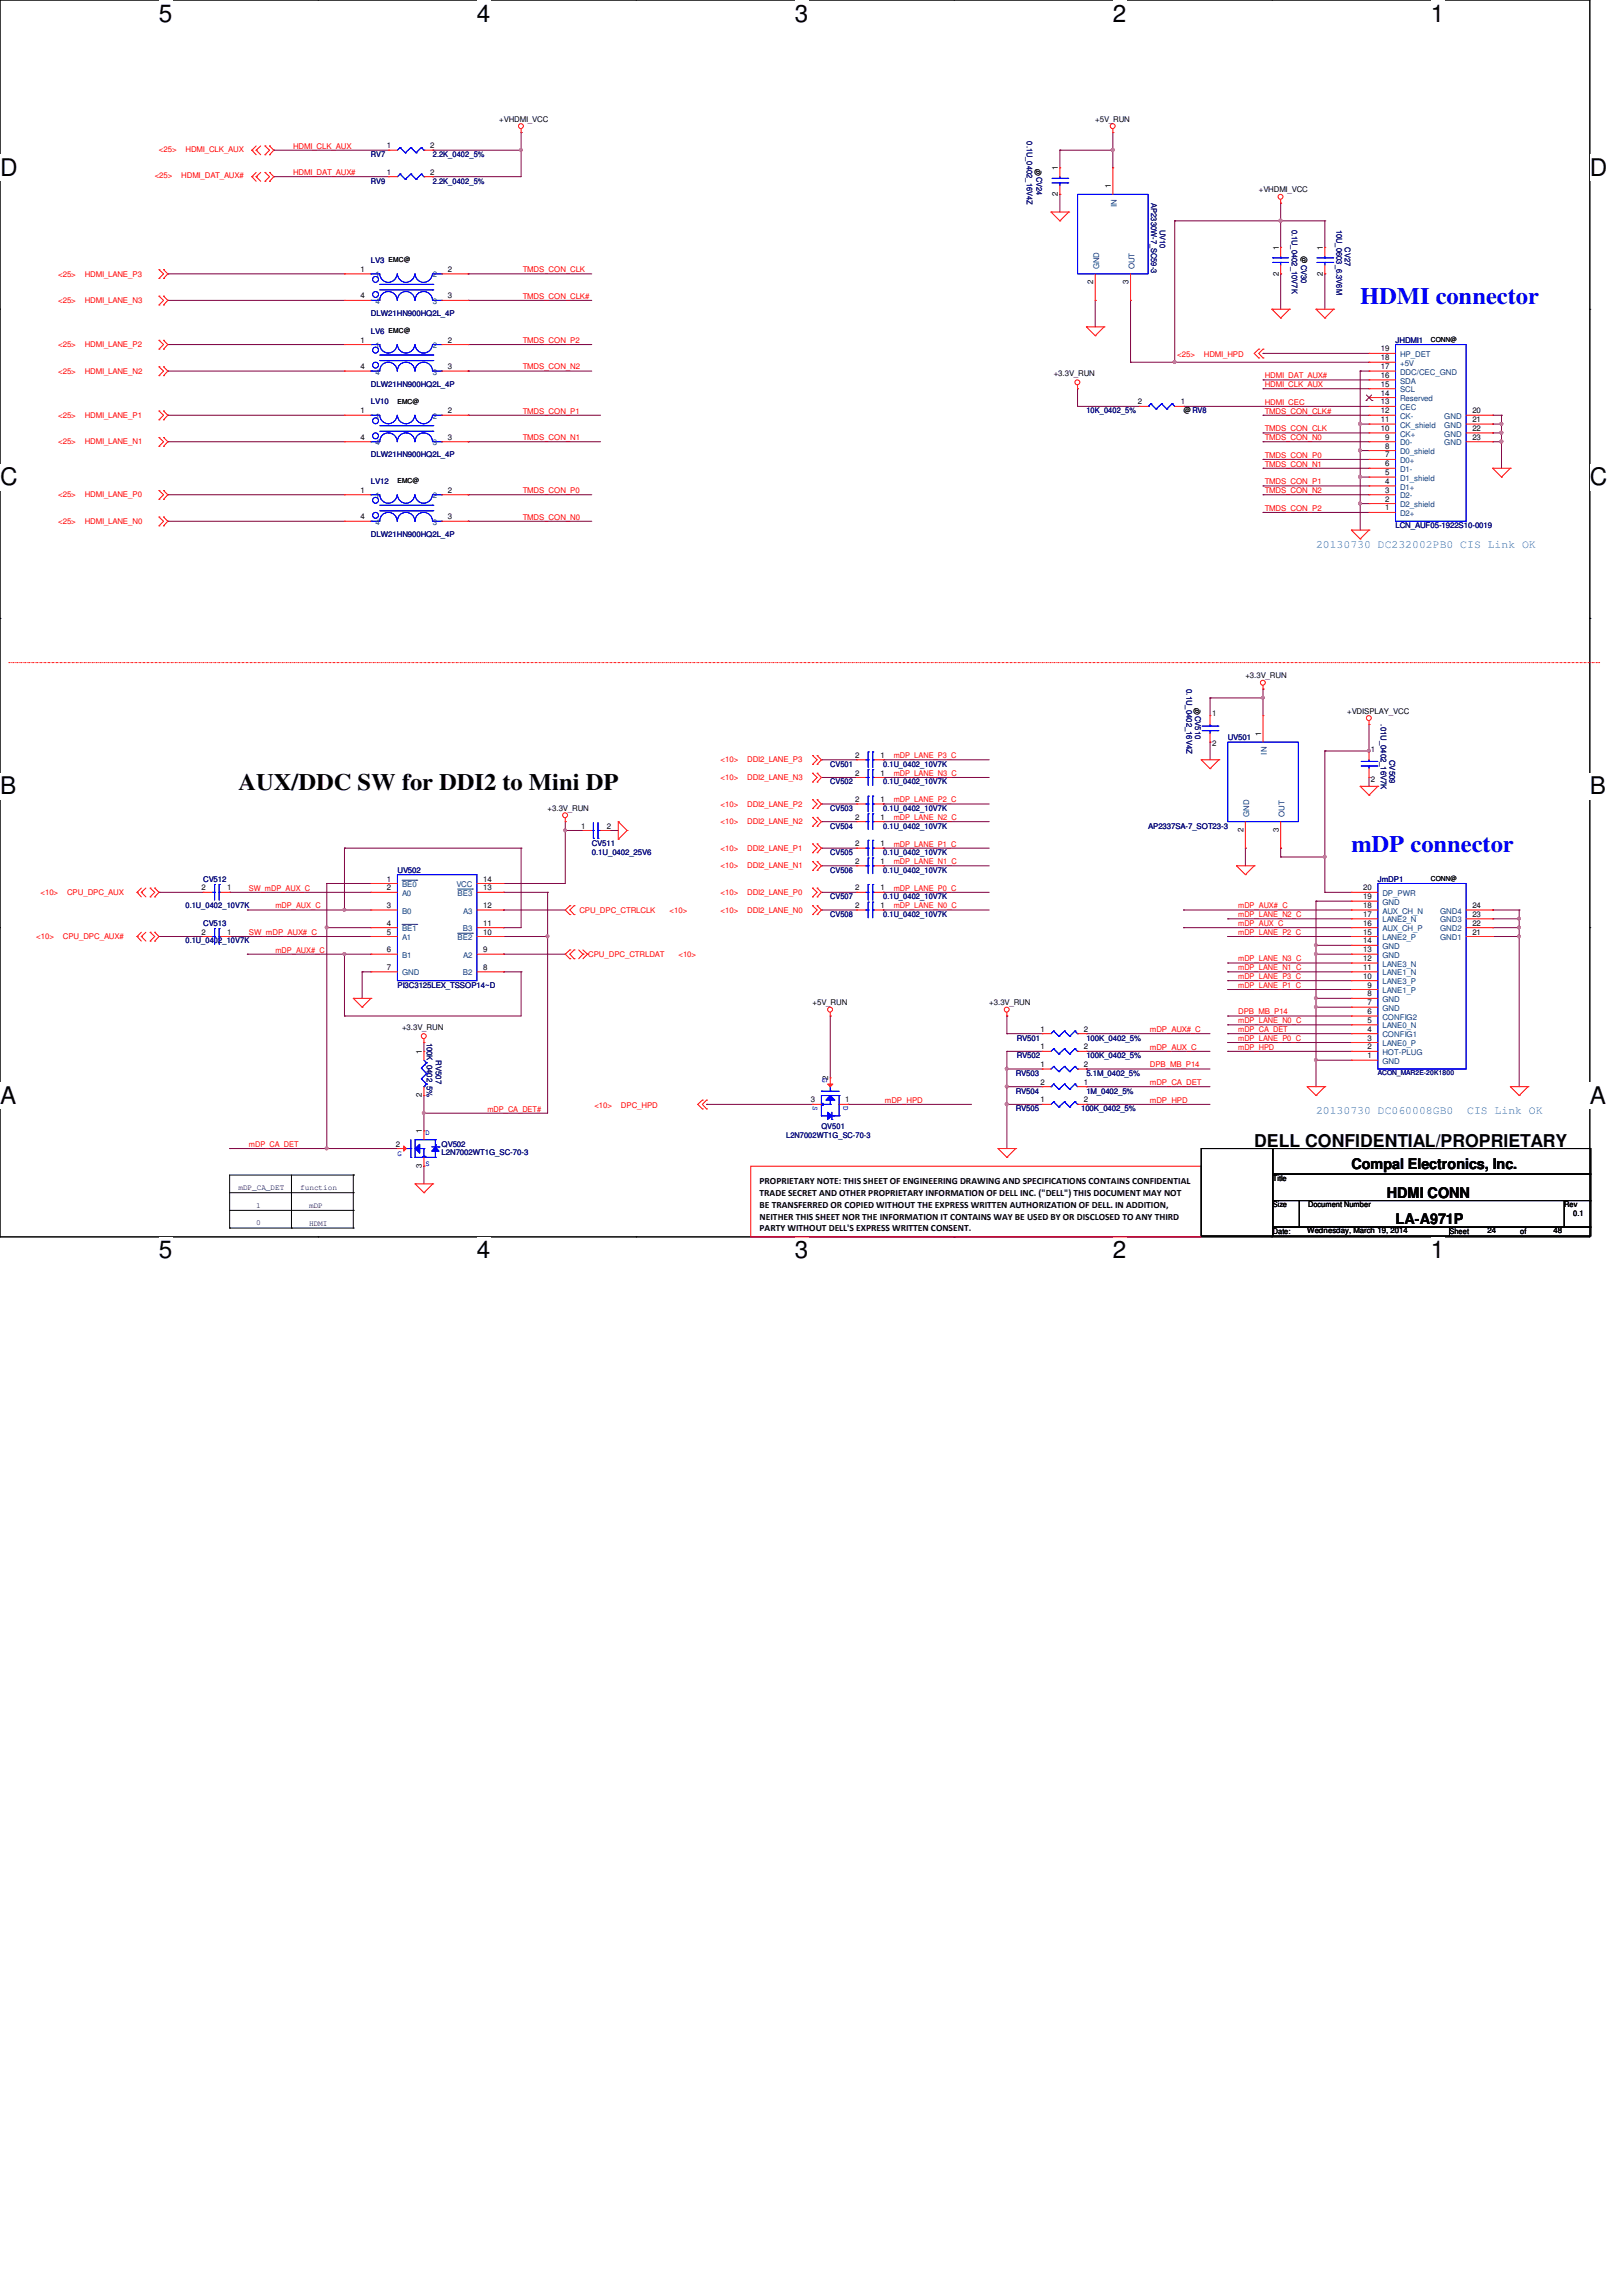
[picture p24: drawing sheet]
<svg xmlns="http://www.w3.org/2000/svg" width="210mm" height="297mm" viewBox="0 0 210 297" stroke-linecap="round" stroke-linejoin="round" font-family="sans-serif">
<defs><g id="words">
<g font-size="3.1">
<text x="20.6" y="2.8">5</text>
<text x="61.7" y="2.8">4</text>
<text x="102.9" y="2.8">3</text>
<text x="144" y="2.8">2</text>
<text x="185.2" y="2.8">1</text>
<text x="0" y="22.8">D</text>
<text x="205.7" y="22.8">D</text>
<text x="0" y="62.8">C</text>
<text x="205.7" y="62.8">C</text>
<text x="0" y="102.8">B</text>
<text x="205.7" y="102.8">B</text>
<text x="0" y="142.8">A</text>
<text x="205.7" y="142.8">A</text>
<text x="20.6" y="162.8">5</text>
<text x="61.7" y="162.8">4</text>
<text x="102.9" y="162.8">3</text>
<text x="144" y="162.8">2</text>
<text x="185.2" y="162.8">1</text>
</g>
<g font-size="3" fill="#00f">
<text x="176" y="39.3">HDMI connector</text>
<text x="174.9" y="110.2">mDP connector</text>
</g>
<text font-size="3" x="30.9" y="102.2">AUX/DDC SW for DDI2 to Mini DP</text>
<text font-size="2.3" x="162.3" y="148.4">DELL CONFIDENTIAL/PROPRIETARY</text>
<g font-size="1.9">
<text x="174.9" y="151.3">Compal Electronics, Inc.</text>
<text x="179.5" y="154.9">HDMI CONN</text>
<text x="180.6" y="158.4">LA-A971P</text>
</g>
<g font-size="1.5" fill="#0080ff">
<text x="170.3" y="71">20130730 DC232002PB0 CIS Link OK</text>
<text x="170.3" y="144.1">20130730 DC060008GB0</text>
<text x="189.9" y="144.1">CIS Link OK</text>
</g>
<g font-size="1.2">
<text x="98.3" y="153.2">PROPRIETARY NOTE: THIS SHEET OF ENGINEERING DRAWING AND SPECIFICATIONS CONTAINS CONFIDENTIAL</text>
<text x="98.3" y="154.7">TRADE SECRET AND OTHER PROPRIETARY INFORMATION OF DELL INC. (&quot;DELL&quot;) THIS DOCUMENT MAY NOT</text>
<text x="98.3" y="156.3">BE TRANSFERRED OR COPIED WITHOUT THE EXPRESS WRITTEN AUTHORIZATION OF DELL. IN ADDITION,</text>
<text x="98.3" y="157.8">NEITHER THIS SHEET NOR THE INFORMATION IT CONTAINS WAY BE USED BY OR DISCLOSED TO ANY THIRD</text>
<text x="98.3" y="159.3">PARTY WITHOUT DELL'S EXPRESS WRITTEN CONSENT.</text>
</g>
<g font-size="1">
<text x="64.6" y="15.7">+VHDMI_VCC</text>
<text x="141.7" y="15.7">+5V_RUN</text>
<text x="50.1" y="19.2">1</text>
<text x="50.1" y="22.6">1</text>
<text x="55.7" y="19.2">2</text>
<text x="55.7" y="22.6">2</text>
<text x="134.7" y="22.7" transform="rotate(-90 134.7 22.7)">@</text>
<text x="136.9" y="22.1" transform="rotate(-90 136.9 22.1)">1</text>
<text x="136.9" y="25.4" transform="rotate(-90 136.9 25.4)">2</text>
<text x="143.8" y="24.3" transform="rotate(-90 143.8 24.3)">1</text>
<text x="162.9" y="24.9">+VHDMI_VCC</text>
<text x="46.7" y="35.2">1</text>
<text x="58" y="35.2">2</text>
<text x="165.5" y="35.6" transform="rotate(-90 165.5 35.6)">2</text>
<text x="165.5" y="32.3" transform="rotate(-90 165.5 32.3)">1</text>
<text x="168.4" y="33.1" transform="rotate(90 168.4 33.1)">@CV30</text>
<text x="171.2" y="35.6" transform="rotate(-90 171.2 35.6)">2</text>
<text x="171.2" y="32.3" transform="rotate(-90 171.2 32.3)">1</text>
<text x="46.7" y="38.6">4</text>
<text x="58" y="38.6">3</text>
<text x="141.5" y="36.8" transform="rotate(-90 141.5 36.8)">2</text>
<text x="146" y="36.8" transform="rotate(-90 146 36.8)">3</text>
<text x="46.7" y="44.3">1</text>
<text x="46.7" y="47.8">4</text>
<text x="58" y="47.8">3</text>
<text x="58" y="44.3">2</text>
<text x="178.7" y="47.8">17</text>
<text x="178.7" y="46.6">18</text>
<text x="178.7" y="45.5">19</text>
<text x="46.7" y="53.5">1</text>
<text x="58" y="53.5">2</text>
<text x="136.4" y="48.7">+3.3V_RUN</text>
<text x="147.2" y="52.3">2</text>
<text x="152.8" y="52.3">1</text>
<text x="153.2" y="53.5">@RV8</text>
<text x="178.7" y="53.5">12</text>
<text x="178.7" y="52.3">13</text>
<text x="178.7" y="51.2">14</text>
<text x="178.7" y="50">15</text>
<text x="178.7" y="48.9">16</text>
<text x="190.5" y="53.5">20</text>
<text x="46.7" y="56.9">4</text>
<text x="58" y="56.9">3</text>
<text x="178.7" y="55.8">10</text>
<text x="178.7" y="54.6">11</text>
<text x="179.2" y="59.2">7</text>
<text x="179.2" y="58">8</text>
<text x="179.2" y="56.9">9</text>
<text x="190.5" y="54.6">21</text>
<text x="190.5" y="55.8">22</text>
<text x="190.5" y="56.9">23</text>
<text x="46.7" y="63.8">1</text>
<text x="58" y="63.8">2</text>
<text x="179.2" y="64.9">2</text>
<text x="179.2" y="63.8">3</text>
<text x="179.2" y="62.6">4</text>
<text x="179.2" y="61.5">5</text>
<text x="179.2" y="60.3">6</text>
<text x="46.7" y="67.2">4</text>
<text x="58" y="67.2">3</text>
<text x="179.2" y="66">1</text>
<text x="161.2" y="87.8">+3.3V_RUN</text>
<text x="155.3" y="92.5" transform="rotate(-90 155.3 92.5)">@</text>
<text x="156.8" y="92.7">1</text>
<text x="163.2" y="95.2" transform="rotate(-90 163.2 95.2)">1</text>
<text x="174.3" y="92.3">+VDISPLAY_VCC</text>
<text x="110.7" y="98">2</text>
<text x="110.7" y="100.3">2</text>
<text x="114" y="98">1</text>
<text x="114" y="100.3">1</text>
<text x="156.8" y="96.6">2</text>
<text x="177.4" y="97.2">1</text>
<text x="177.4" y="101.1">2</text>
<text x="70.9" y="104.9">+3.3V_RUN</text>
<text x="75.2" y="107.2">1</text>
<text x="78.5" y="107.2">2</text>
<text x="110.7" y="103.8">2</text>
<text x="110.7" y="106">2</text>
<text x="114" y="103.8">1</text>
<text x="114" y="106">1</text>
<text x="160.9" y="107.7" transform="rotate(-90 160.9 107.7)">2</text>
<text x="165.5" y="107.7" transform="rotate(-90 165.5 107.7)">3</text>
<text x="110.7" y="111.8">2</text>
<text x="110.7" y="109.5">2</text>
<text x="114" y="111.8">1</text>
<text x="114" y="109.5">1</text>
<text x="26.1" y="115.2">2</text>
<text x="29.4" y="115.2">1</text>
<text x="50.1" y="119.8">4</text>
<text x="50.1" y="115.2">2</text>
<text x="50.1" y="117.5">3</text>
<text x="50.1" y="114">1</text>
<text x="62.5" y="119.8">11</text>
<text x="62.5" y="117.5">12</text>
<text x="62.5" y="114">14</text>
<text x="62.5" y="115.2">13</text>
<text x="110.7" y="117.5">2</text>
<text x="110.7" y="115.2">2</text>
<text x="114" y="117.5">1</text>
<text x="114" y="115.2">1</text>
<text x="176.4" y="116.3">19</text>
<text x="176.4" y="117.5">18</text>
<text x="176.4" y="118.6">17</text>
<text x="176.4" y="119.8">16</text>
<text x="176.4" y="115.2">20</text>
<text x="190.5" y="117.5">24</text>
<text x="190.5" y="118.6">23</text>
<text x="190.5" y="119.8">22</text>
<text x="26.1" y="120.9">2</text>
<text x="29.4" y="120.9">1</text>
<text x="50.1" y="123.2">6</text>
<text x="50.1" y="120.9">5</text>
<text x="50.1" y="125.5">7</text>
<text x="62.5" y="123.2">9</text>
<text x="62.5" y="125.5">8</text>
<text x="62.5" y="120.9">10</text>
<text x="176.4" y="120.9">15</text>
<text x="176.4" y="122">14</text>
<text x="176.4" y="123.2">13</text>
<text x="176.4" y="124.3">12</text>
<text x="176.4" y="125.5">11</text>
<text x="190.5" y="120.9">21</text>
<text x="105.2" y="130">+5V_RUN</text>
<text x="128" y="130">+3.3V_RUN</text>
<text x="176.4" y="126.6">10</text>
<text x="177" y="127.8">9</text>
<text x="177" y="128.9">8</text>
<text x="177" y="130">7</text>
<text x="177" y="131.2">6</text>
<text x="52" y="133.3">+3.3V_RUN</text>
<text x="54.6" y="136.4" transform="rotate(-90 54.6 136.4)">1</text>
<text x="134.7" y="135.8">1</text>
<text x="134.7" y="133.5">1</text>
<text x="140.3" y="135.8">2</text>
<text x="140.3" y="133.5">2</text>
<text x="177" y="132.3">5</text>
<text x="177" y="133.5">4</text>
<text x="177" y="134.6">3</text>
<text x="177" y="135.8">2</text>
<text x="177" y="136.9">1</text>
<text x="54.6" y="141.9" transform="rotate(-90 54.6 141.9)">2</text>
<text x="104.9" y="142.6">3</text>
<text x="107.2" y="139.8" transform="rotate(-90 107.2 139.8)">2</text>
<text x="109.4" y="142.6">1</text>
<text x="134.7" y="138">1</text>
<text x="134.7" y="142.6">1</text>
<text x="134.7" y="140.3">2</text>
<text x="140.3" y="138">2</text>
<text x="140.3" y="142.6">2</text>
<text x="140.3" y="140.3">1</text>
<text x="51.2" y="148.3">2</text>
<text x="54.6" y="146.6" transform="rotate(-90 54.6 146.6)">1</text>
<text x="30.9" y="154">mDP_CA_DET</text>
<text x="38.9" y="154">function</text>
<text x="54.6" y="151.1" transform="rotate(-90 54.6 151.1)">3</text>
<text x="164.7" y="152.8">Title</text>
<text x="33.1" y="158.5">0</text>
<text x="33.1" y="156.3">1</text>
<text x="40" y="156.3">mDP</text>
<text x="40" y="158.6">HDMI</text>
<text x="164.7" y="156.2">Size</text>
<text x="164.7" y="159.6">Date:</text>
<text x="169.2" y="159.6">Wednesday, March 19, 2014</text>
<text x="169.3" y="156.2">Document Number</text>
<text x="187.6" y="159.6">Sheet</text>
<text x="192.5" y="159.6">24</text>
<text x="196.7" y="159.6">of</text>
<text x="201" y="159.6">48</text>
<text x="202.4" y="156.2">Rev</text>
<text x="203.6" y="157.4">0.1</text>
</g>
<g font-size="1" fill="#f00">
<text x="20" y="23.1">&lt;25&gt;</text>
<text x="20.6" y="19.6">&lt;25&gt;</text>
<text x="23.5" y="23.1">HDMI_DAT_AUX#</text>
<text x="24" y="19.6">HDMI_CLK_AUX</text>
<text x="37.9" y="19.2">HDMI_CLK_AUX</text>
<text x="37.9" y="22.6">HDMI_DAT_AUX#</text>
<text x="7.5" y="35.8">&lt;25&gt;</text>
<text x="11" y="35.8">HDMI_LANE_P3</text>
<text x="67.6" y="35.2">TMDS_CON_CLK</text>
<text x="7.5" y="39.2">&lt;25&gt;</text>
<text x="11" y="39.2">HDMI_LANE_N3</text>
<text x="67.6" y="38.7">TMDS_CON_CLK#</text>
<text x="7.5" y="44.9">&lt;25&gt;</text>
<text x="11" y="44.9">HDMI_LANE_P2</text>
<text x="67.6" y="47.8">TMDS_CON_N2</text>
<text x="67.6" y="44.4">TMDS_CON_P2</text>
<text x="152.4" y="46.1">&lt;25&gt;</text>
<text x="155.8" y="46.1">HDMI_HPD</text>
<text x="7.5" y="48.3">&lt;25&gt;</text>
<text x="11" y="48.3">HDMI_LANE_N2</text>
<text x="67.6" y="53.5">TMDS_CON_P1</text>
<text x="163.7" y="50.1">HDMI_CLK_AUX</text>
<text x="163.7" y="48.9">HDMI_DAT_AUX#</text>
<text x="163.7" y="52.4">HDMI_CEC</text>
<text x="163.7" y="53.5">TMDS_CON_CLK#</text>
<text x="7.5" y="54.1">&lt;25&gt;</text>
<text x="7.5" y="57.5">&lt;25&gt;</text>
<text x="11" y="54.1">HDMI_LANE_P1</text>
<text x="11" y="57.5">HDMI_LANE_N1</text>
<text x="67.6" y="56.9">TMDS_CON_N1</text>
<text x="163.7" y="55.8">TMDS_CON_CLK</text>
<text x="163.7" y="56.9">TMDS_CON_N0</text>
<text x="163.7" y="59.2">TMDS_CON_P0</text>
<text x="7.5" y="64.3">&lt;25&gt;</text>
<text x="11" y="64.3">HDMI_LANE_P0</text>
<text x="67.6" y="63.8">TMDS_CON_P0</text>
<text x="163.7" y="60.4">TMDS_CON_N1</text>
<text x="163.7" y="63.8">TMDS_CON_N2</text>
<text x="163.7" y="62.7">TMDS_CON_P1</text>
<text x="7.5" y="67.8">&lt;25&gt;</text>
<text x="11" y="67.8">HDMI_LANE_N0</text>
<text x="67.6" y="67.2">TMDS_CON_N0</text>
<text x="163.7" y="66.1">TMDS_CON_P2</text>
<text x="93.3" y="98.6">&lt;10&gt;</text>
<text x="93.3" y="100.9">&lt;10&gt;</text>
<text x="96.7" y="98.6">DDI2_LANE_P3</text>
<text x="96.7" y="100.9">DDI2_LANE_N3</text>
<text x="115.7" y="100.4">mDP_LANE_N3_C</text>
<text x="115.7" y="98.1">mDP_LANE_P3_C</text>
<text x="93.3" y="104.4">&lt;10&gt;</text>
<text x="93.3" y="106.6">&lt;10&gt;</text>
<text x="96.7" y="104.4">DDI2_LANE_P2</text>
<text x="96.7" y="106.6">DDI2_LANE_N2</text>
<text x="115.7" y="106.1">mDP_LANE_N2_C</text>
<text x="115.7" y="103.8">mDP_LANE_P2_C</text>
<text x="93.3" y="110.1">&lt;10&gt;</text>
<text x="93.3" y="112.4">&lt;10&gt;</text>
<text x="96.7" y="110.1">DDI2_LANE_P1</text>
<text x="96.7" y="112.4">DDI2_LANE_N1</text>
<text x="115.7" y="111.8">mDP_LANE_N1_C</text>
<text x="115.7" y="109.5">mDP_LANE_P1_C</text>
<text x="5.2" y="115.8">&lt;10&gt;</text>
<text x="8.7" y="115.8">CPU_DPC_AUX</text>
<text x="32.2" y="115.2">SW_mDP_AUX_C</text>
<text x="35.6" y="117.5">mDP_AUX_C</text>
<text x="75" y="118.1">CPU_DPC_CTRLCLK</text>
<text x="86.7" y="118.1">&lt;10&gt;</text>
<text x="93.3" y="115.8">&lt;10&gt;</text>
<text x="93.3" y="118.1">&lt;10&gt;</text>
<text x="96.7" y="115.8">DDI2_LANE_P0</text>
<text x="96.7" y="118.1">DDI2_LANE_N0</text>
<text x="115.7" y="117.5">mDP_LANE_N0_C</text>
<text x="115.7" y="115.2">mDP_LANE_P0_C</text>
<text x="160.2" y="117.5">mDP_AUX#_C</text>
<text x="160.2" y="118.7">mDP_LANE_N2_C</text>
<text x="160.2" y="119.8">mDP_AUX_C</text>
<text x="4.7" y="121.5">&lt;10&gt;</text>
<text x="8.1" y="121.5">CPU_DPC_AUX#</text>
<text x="32.2" y="120.9">SW_mDP_AUX#_C</text>
<text x="35.6" y="123.2">mDP_AUX#_C</text>
<text x="76.1" y="123.8">CPU_DPC_CTRLDAT</text>
<text x="87.8" y="123.8">&lt;10&gt;</text>
<text x="160.2" y="125.5">mDP_LANE_N1_C</text>
<text x="160.2" y="120.9">mDP_LANE_P2_C</text>
<text x="160.2" y="124.4">mDP_LANE_N3_C</text>
<text x="160.2" y="126.7">mDP_LANE_P3_C</text>
<text x="160.2" y="131.2">DPB_MB_P14</text>
<text x="160.2" y="127.8">mDP_LANE_P1_C</text>
<text x="148.8" y="133.5">mDP_AUX#_C</text>
<text x="148.8" y="135.8">mDP_AUX_C</text>
<text x="160.2" y="135.8">mDP_HPD</text>
<text x="160.2" y="133.5">mDP_CA_DET</text>
<text x="160.2" y="134.7">mDP_LANE_P0_C</text>
<text x="160.2" y="132.4">mDP_LANE_N0_C</text>
<text x="63.1" y="143.8">mDP_CA_DET#</text>
<text x="76.9" y="143.3">&lt;10&gt;</text>
<text x="80.3" y="143.3">DPC_HPD</text>
<text x="114.5" y="142.7">mDP_HPD</text>
<text x="148.8" y="142.7">mDP_HPD</text>
<text x="148.8" y="140.4">mDP_CA_DET</text>
<text x="148.8" y="138.1">DPB_MB_P14</text>
<text x="32.2" y="148.4">mDP_CA_DET</text>
</g>
<g font-size="1" fill="#000080">
<text x="48" y="20.3">RV7</text>
<text x="48" y="23.7">RV9</text>
<text x="56" y="20.3">2.2K_0402_5%</text>
<text x="56" y="23.7">2.2K_0402_5%</text>
<text x="132.9" y="18.3" transform="rotate(90 132.9 18.3)">0.1U_0402_16V4Z</text>
<text x="134.1" y="22.9" transform="rotate(90 134.1 22.9)">CV24</text>
<text x="149" y="26.3" transform="rotate(90 149 26.3)">AP2330W-7_SC59-3</text>
<text x="150.1" y="29.7" transform="rotate(90 150.1 29.7)">UV10</text>
<text x="167.2" y="29.7" transform="rotate(90 167.2 29.7)">0.1U_0402_10V7K</text>
<text x="173" y="29.7" transform="rotate(90 173 29.7)">10U_0603_6.3V6M</text>
<text x="48" y="34">LV3</text>
<text x="174" y="32" transform="rotate(90 174 32)">CV27</text>
<text x="48" y="40.9">DLW21HN900HQ2L_4P</text>
<text x="48" y="43.2">LV6</text>
<text x="180.6" y="44.3">JHDMI1</text>
<text x="48" y="52.3">LV10</text>
<text x="48" y="50">DLW21HN900HQ2L_4P</text>
<text x="140.6" y="53.5">10K_0402_5%</text>
<text x="48" y="59.2">DLW21HN900HQ2L_4P</text>
<text x="48" y="62.6">LV12</text>
<text x="48" y="69.5">DLW21HN900HQ2L_4P</text>
<text x="180.6" y="68.3">LCN_AUF05-1922S10-0019</text>
<text x="153.5" y="89.2" transform="rotate(90 153.5 89.2)">0.1U_0402_16V4Z</text>
<text x="154.7" y="92.6" transform="rotate(90 154.7 92.6)">CV510</text>
<text x="158.9" y="95.8">UV501</text>
<text x="178.7" y="93.7" transform="rotate(90 178.7 93.7)">.01U_0402_16V7K</text>
<text x="107.4" y="99.2">CV501</text>
<text x="107.4" y="101.5">CV502</text>
<text x="114.3" y="99.2">0.1U_0402_10V7K</text>
<text x="114.3" y="101.5">0.1U_0402_10V7K</text>
<text x="179.8" y="98.3" transform="rotate(90 179.8 98.3)">CV509</text>
<text x="107.4" y="104.9">CV503</text>
<text x="107.4" y="107.2">CV504</text>
<text x="114.3" y="104.9">0.1U_0402_10V7K</text>
<text x="114.3" y="107.2">0.1U_0402_10V7K</text>
<text x="148.6" y="107.2">AP2337SA-7_SOT23-3</text>
<text x="51.4" y="112.9">UV502</text>
<text x="76.6" y="109.5">CV511</text>
<text x="76.6" y="110.6">0.1U_0402_25V6</text>
<text x="107.4" y="112.9">CV506</text>
<text x="107.4" y="110.6">CV505</text>
<text x="114.3" y="112.9">0.1U_0402_10V7K</text>
<text x="114.3" y="110.6">0.1U_0402_10V7K</text>
<text x="24" y="117.5">0.1U_0402_10V7K</text>
<text x="26.3" y="119.8">CV513</text>
<text x="26.3" y="114">CV512</text>
<text x="107.4" y="118.6">CV508</text>
<text x="107.4" y="116.3">CV507</text>
<text x="114.3" y="118.6">0.1U_0402_10V7K</text>
<text x="114.3" y="116.3">0.1U_0402_10V7K</text>
<text x="178.3" y="114">JmDP1</text>
<text x="24" y="122">0.1U_0402_10V7K</text>
<text x="51.4" y="127.8">PI3C3125LEX_TSSOP14~D</text>
<text x="55.2" y="134.9" transform="rotate(90 55.2 134.9)">100K_0402_5%</text>
<text x="56.4" y="137.2" transform="rotate(90 56.4 137.2)">RV507</text>
<text x="131.6" y="136.9">RV502</text>
<text x="131.6" y="134.6">RV501</text>
<text x="140.6" y="136.9">100K_0402_5%</text>
<text x="140.6" y="134.6">100K_0402_5%</text>
<text x="131.4" y="139.2">RV503</text>
<text x="131.4" y="143.8">RV505</text>
<text x="131.4" y="141.5">RV504</text>
<text x="139.9" y="143.8">100K_0402_5%</text>
<text x="140.6" y="139.2">5.1M_0402_5%</text>
<text x="140.6" y="141.5">1M_0402_5%</text>
<text x="57.1" y="148.3">QV502</text>
<text x="57.1" y="149.5">L2N7002WT1G_SC-70-3</text>
<text x="101.7" y="147.2">L2N7002WT1G_SC-70-3</text>
<text x="106.3" y="146.1">QV501</text>
</g>
<g font-size="1" fill="#004080">
<text x="144.5" y="26.8" transform="rotate(-90 144.5 26.8)">IN</text>
<text x="48.6" y="35.9">1</text>
<text x="56" y="35.9">2</text>
<text x="142.2" y="34.8" transform="rotate(-90 142.2 34.8)">GND</text>
<text x="146.8" y="34.8" transform="rotate(-90 146.8 34.8)">OUT</text>
<text x="48.6" y="39.3">4</text>
<text x="56" y="39.3">3</text>
<text x="48.6" y="45">1</text>
<text x="56" y="45">2</text>
<text x="181.2" y="47.3">+5V</text>
<text x="181.2" y="46.2">HP_DET</text>
<text x="48.6" y="48.5">4</text>
<text x="56" y="48.5">3</text>
<text x="181.2" y="53">CEC</text>
<text x="181.2" y="51.9">Reserved</text>
<text x="181.2" y="50.8">SCL</text>
<text x="181.2" y="49.6">SDA</text>
<text x="181.2" y="48.5">DDC/CEC_GND</text>
<text x="48.6" y="54.2">1</text>
<text x="48.6" y="57.6">4</text>
<text x="56" y="57.6">3</text>
<text x="56" y="54.2">2</text>
<text x="181.2" y="59.9">D0+</text>
<text x="181.2" y="58.8">D0_shield</text>
<text x="181.2" y="57.6">D0-</text>
<text x="181.2" y="56.5">CK+</text>
<text x="181.2" y="55.3">CK_shield</text>
<text x="181.2" y="54.2">CK-</text>
<text x="186.9" y="54.2">GND</text>
<text x="186.9" y="55.3">GND</text>
<text x="186.9" y="56.5">GND</text>
<text x="186.9" y="57.6">GND</text>
<text x="48.6" y="64.5">1</text>
<text x="56" y="64.5">2</text>
<text x="181.2" y="65.6">D2_shield</text>
<text x="181.2" y="64.5">D2-</text>
<text x="181.2" y="63.3">D1+</text>
<text x="181.2" y="62.2">D1_shield</text>
<text x="181.2" y="61">D1-</text>
<text x="48.6" y="67.9">4</text>
<text x="56" y="67.9">3</text>
<text x="181.2" y="66.8">D2+</text>
<text x="164" y="97.6" transform="rotate(-90 164 97.6)">IN</text>
<text x="161.7" y="105.7" transform="rotate(-90 161.7 105.7)">GND</text>
<text x="166.2" y="105.7" transform="rotate(-90 166.2 105.7)">OUT</text>
<text x="52" y="115.9">A0</text>
<text x="52" y="118.2">B0</text>
<text x="52" y="114.8">BE0</text>
<text x="59.1" y="114.8">VCC</text>
<text x="59.2" y="115.9">BE3</text>
<text x="59.9" y="118.2">A3</text>
<text x="178.9" y="117.1">GND</text>
<text x="178.9" y="118.2">AUX_CH_N</text>
<text x="178.9" y="119.3">LANE2_N</text>
<text x="178.9" y="115.9">DP_PWR</text>
<text x="186.4" y="118.2">GND4</text>
<text x="186.4" y="119.3">GND3</text>
<text x="52" y="123.9">B1</text>
<text x="52" y="120.5">BE1</text>
<text x="52" y="121.6">A1</text>
<text x="59.2" y="121.6">BE2</text>
<text x="59.9" y="120.5">B3</text>
<text x="59.9" y="123.9">A2</text>
<text x="178.9" y="120.5">AUX_CH_P</text>
<text x="178.9" y="121.6">LANE2_P</text>
<text x="178.9" y="122.8">GND</text>
<text x="178.9" y="123.9">GND</text>
<text x="178.9" y="125.1">LANE3_N</text>
<text x="186.4" y="120.5">GND2</text>
<text x="186.4" y="121.6">GND1</text>
<text x="52" y="126.2">GND</text>
<text x="59.9" y="126.2">B2</text>
<text x="178.9" y="126.2">LANE1_N</text>
<text x="178.9" y="127.3">LANE3_P</text>
<text x="178.9" y="128.5">LANE1_P</text>
<text x="178.9" y="129.6">GND</text>
<text x="178.9" y="130.8">GND</text>
<text x="178.9" y="131.9">CONFIG2</text>
<text x="178.9" y="133.1">LANE0_N</text>
<text x="178.9" y="134.2">CONFIG1</text>
<text x="178.9" y="135.3">LANE0_P</text>
<text x="178.9" y="136.5">HOT-PLUG</text>
<text x="178.9" y="137.6">GND</text>
</g>
<g font-size="1" fill="#00f">
<text x="105.2" y="143.1" transform="rotate(90 105.2 143.1)">S</text>
<text x="106.4" y="139.4" transform="rotate(90 106.4 139.4)">G</text>
<text x="109.2" y="143.1" transform="rotate(90 109.2 143.1)">D</text>
<text x="51.4" y="149.6">G</text>
<text x="55.1" y="146.8">D</text>
<text x="55.1" y="150.8">S</text>
</g>
<g font-size=".9">
<text x="50.3" y="34">EMC@</text>
<text x="50.3" y="43.1">EMC@</text>
<text x="185.2" y="44.2">CONN@</text>
<text x="51.4" y="52.2">EMC@</text>
<text x="51.4" y="62.5">EMC@</text>
<text x="185.2" y="114">CONN@</text>
</g>
<text font-size=".9" fill="#000080" x="178.3" y="139.1">ACON_MAR2E-20K1800</text>
</g></defs>
<path d="M0 0h205.7v160h-205.7z" fill="none" stroke="#000" stroke-width=".13"/>
<g fill="#fff">
<path d="M20.6 0h1.7v3.5h-1.7z"/>
<path d="M20.6 160h1.7v3.5h-1.7z"/>
</g>
<path d="M41.1 0h.1M41.1 160h.1" fill="none" stroke="#000" stroke-width=".13"/>
<g fill="#fff">
<path d="M61.7 0h1.8v3.5h-1.8z"/>
<path d="M61.7 160h1.8v3.5h-1.8z"/>
</g>
<path d="M82.3 0h.1M82.3 160h.1" fill="none" stroke="#000" stroke-width=".13"/>
<g fill="#fff">
<path d="M102.9 0h1.7v3.5h-1.7z"/>
<path d="M102.9 160h1.7v3.5h-1.7z"/>
</g>
<path d="M123.4 0h.1M123.4 160h.1" fill="none" stroke="#000" stroke-width=".13"/>
<g fill="#fff">
<path d="M144 0h1.8v3.5h-1.8z"/>
<path d="M144 160h1.8v3.5h-1.8z"/>
</g>
<path d="M164.6 0h.1M164.6 160h.1" fill="none" stroke="#000" stroke-width=".13"/>
<g fill="#fff">
<path d="M185.2 0h1.7v3.5h-1.7z"/>
<path d="M185.2 160h1.7v3.5h-1.7z"/>
<path d="M0 20h2.2v3.5h-2.2z"/>
<path d="M205.7 20h2.3v3.5h-2.3z"/>
<path d="M0 60h2.2v3.5h-2.2z"/>
<path d="M205.7 60h2.3v3.5h-2.3z"/>
</g>
<path d="M0 40h.1M205.7 40h.1" fill="none" stroke="#000" stroke-width=".13"/>
<g fill="#fff">
<path d="M0 100h2.1v3.5h-2.1z"/>
<path d="M205.7 100h2.1v3.5h-2.1z"/>
</g>
<path d="M0 80h.1M205.7 80h.1" fill="none" stroke="#000" stroke-width=".13"/>
<g fill="#fff">
<path d="M0 140h2.1v3.5h-2.1z"/>
<path d="M205.7 140h2.1v3.5h-2.1z"/>
</g>
<g fill="none" stroke="#000" stroke-width=".13">
<path d="M0 120h.1M205.7 120h.1M29.7 158.9h.1M29.7 156.6h16M29.7 154.3h16M29.7 158.9h16M37.7 158.9h.1M37.7 152v6.9M45.7 152h.1M45.7 156.6h.1M45.7 154.3h.1M45.7 158.9h.1"/>
<path d="M45.7 152h-16v6.9M45.7 152v6.9"/>
</g>
<path d="M97.2 150.9h58.2v9.1h-58.2z" fill="none" stroke="#f00" stroke-width=".13"/>
<path d="M1.1 85.7h205.8M206.9 85.7h.1" fill="none" stroke="#f00" stroke-width=".13" stroke-dasharray=".2 .2 0 .2"/>
<path d="M171.4 110.9h.1M171.4 110.9v4.5M196.6 121.2h.1M196.6 121.2v19.4" fill="none" stroke="#800040" stroke-width=".13"/>
<path d="M196.4 121h.3v.3h-.1h-.2z" fill-rule="evenodd" fill="#f0f"/>
<path d="M196.4 121h.3v.3h-.1h-.2z" fill="none" stroke="#f0f" stroke-width=".13"/>
<path d="M196.6 120h.1M196.6 120v1.2" fill="none" stroke="#800040" stroke-width=".13"/>
<path d="M196.4 119.9h.3v.2l-.1 .1-.2-.1z" fill-rule="evenodd" fill="#f0f"/>
<path d="M196.4 119.9h.3v.2l-.1 .1-.2-.1z" fill="none" stroke="#f0f" stroke-width=".13"/>
<path d="M196.6 118.9h.1M196.6 118.9v1.1M193.2 121.2h.1M193.2 121.2h3.4" fill="none" stroke="#800040" stroke-width=".13"/>
<path d="M196.4 118.7h.3v.3h-.1h-.2z" fill-rule="evenodd" fill="#f0f"/>
<path d="M196.4 118.7h.3v.3h-.1h-.2z" fill="none" stroke="#f0f" stroke-width=".13"/>
<path d="M193.2 118.9h.1M193.2 117.7h.1M193.2 117.7h3.4M196.6 117.7h.1M196.6 117.7v1.2h-3.4M170.3 123.4h.1M170.3 122.3h.1M170.3 123.4h4.6M170.3 122.3v1.1M193.2 120h.1M193.2 120h3.4" fill="none" stroke="#800040" stroke-width=".13"/>
<path d="M170.1 122.1h.3v.3l-.1 .1-.2-.1z" fill-rule="evenodd" fill="#f0f"/>
<path d="M170.1 122.1h.3v.3l-.1 .1-.2-.1z" fill="none" stroke="#f0f" stroke-width=".13"/>
<path d="M170.3 116.6h.1M170.3 116.6v5.7M170.3 116.6h4.6M170.3 122.3h.1M170.3 137.2h.1M170.3 122.3h4.6M170.3 137.2v3.4" fill="none" stroke="#800040" stroke-width=".13"/>
<path d="M170.1 137h.3v.3h-.1h-.2z" fill-rule="evenodd" fill="#f0f"/>
<path d="M170.1 137h.3v.3h-.1h-.2z" fill="none" stroke="#f0f" stroke-width=".13"/>
<path d="M153.2 117.7h.1M153.2 117.7h21.7M171.4 115.4h.1M171.4 115.4h3.5M158.9 136h.1M158.9 136h16M170.3 137.2h.1M170.3 130.3h.1M170.3 129.2h.1M170.3 137.2h4.6M170.3 130.3h4.6M170.3 129.2v1.1" fill="none" stroke="#800040" stroke-width=".13"/>
<path d="M170.1 129h.3v.3h-.1h-.2z" fill-rule="evenodd" fill="#f0f"/>
<path d="M170.1 129h.3v.3h-.1h-.2z" fill="none" stroke="#f0f" stroke-width=".13"/>
<path d="M170.3 129.2h.1M170.3 123.4h.1M170.3 129.2h4.6M170.3 123.4v5.8" fill="none" stroke="#800040" stroke-width=".13"/>
<path d="M170.1 123.3h.3v.2l-.1 .1-.2-.1z" fill-rule="evenodd" fill="#f0f"/>
<path d="M170.1 123.3h.3v.2l-.1 .1-.2-.1z" fill="none" stroke="#f0f" stroke-width=".13"/>
<g fill="none" stroke="#800040" stroke-width=".13">
<path d="M171.4 97.2h.1M171.4 97.2h5.8M158.9 118.9h.1M158.9 118.9h16M158.9 125.7h.1M158.9 121.2h.1M158.9 126.9h.1M158.9 124.6h.1M158.9 133.7h.1M158.9 131.4h.1M158.9 134.9h.1M158.9 132.6h.1"/>
<path d="M158.9 128h.1M158.9 125.7h16M158.9 121.2h16M158.9 126.9h16M158.9 124.6h16M158.9 133.7h16M158.9 131.4h16M158.9 134.9h16M158.9 132.6h16M158.9 128h16"/>
</g>
<path d="M177 97h.3v.3h-.2h-.1z" fill-rule="evenodd" fill="#f0f"/>
<path d="M177 97h.3v.3h-.2h-.1z" fill="none" stroke="#f0f" stroke-width=".13"/>
<path d="M171.4 97.2h.1M171.4 97.2v13.7M177.2 93.7h.1M177.2 93.7v3.5M177.2 100.6h.1M177.2 100.6v1.1M130.3 138.3h.1M130.3 138.3v2.3M140.6 142.9h.1M140.6 142.9h16" fill="none" stroke="#800040" stroke-width=".13"/>
<path d="M130.1 140.4h.3v.3l-.1 .1-.2-.1z" fill-rule="evenodd" fill="#f0f"/>
<path d="M130.1 140.4h.3v.3l-.1 .1-.2-.1z" fill="none" stroke="#f0f" stroke-width=".13"/>
<path d="M130.3 142.9h.1M130.3 142.9v5.7" fill="none" stroke="#800040" stroke-width=".13"/>
<path d="M130.1 142.7h.3v.3h-.1h-.2z" fill-rule="evenodd" fill="#f0f"/>
<path d="M130.1 142.7h.3v.3h-.1h-.2z" fill="none" stroke="#f0f" stroke-width=".13"/>
<path d="M130.3 138.3h.1M130.3 138.3h4.6M130.3 142.9h.1M130.3 142.9h4.6" fill="none" stroke="#800040" stroke-width=".13"/>
<path d="M130.1 138.1h.3v.3l-.1 .1-.2-.1z" fill-rule="evenodd" fill="#f0f"/>
<path d="M130.1 138.1h.3v.3l-.1 .1-.2-.1z" fill="none" stroke="#f0f" stroke-width=".13"/>
<path d="M140.6 138.3h.1M140.6 138.3h16M170.3 130.3h.1M170.3 130.3v6.9M130.3 140.6h.1M130.3 140.6h4.6M140.6 140.6h.1M140.6 140.6h16" fill="none" stroke="#800040" stroke-width=".13"/>
<path d="M170.1 130.1h.3v.3l-.1 .1-.2-.1z" fill-rule="evenodd" fill="#f0f"/>
<path d="M170.1 130.1h.3v.3l-.1 .1-.2-.1z" fill="none" stroke="#f0f" stroke-width=".13"/>
<path d="M153.2 120h.1M153.2 120h21.7M130.3 140.6h.1M130.3 140.6v2.3" fill="none" stroke="#800040" stroke-width=".13"/>
<path d="M130.1 142.7h.3v.3h-.1h-.2z" fill-rule="evenodd" fill="#f0f"/>
<path d="M130.1 142.7h.3v.3h-.1h-.2z" fill="none" stroke="#f0f" stroke-width=".13"/>
<g fill="none" stroke="#800040" stroke-width=".13">
<path d="M156.6 96h.1M156.6 90.3h.1M156.6 90.3v2.3M156.6 96v2.3M163.4 89.2h.1M163.4 89.2v1.1h-6.8M130.3 131.4h.1M130.3 133.7h.1M130.3 136h.1M130.3 138.3h.1M130.3 131.4v2.3M130.3 136v2.3"/>
<path d="M130.3 133.7h4.6M130.3 136h4.6M140.6 133.7h.1M140.6 136h.1M140.6 133.7h16M140.6 136h16"/>
</g>
<path d="M163.3 90.1h.3v.3l-.2 .1-.1-.1z" fill-rule="evenodd" fill="#f0f"/>
<path d="M163.3 90.1h.3v.3l-.2 .1-.1-.1z" fill="none" stroke="#f0f" stroke-width=".13"/>
<path d="M163.4 90.3h.1M163.4 90.3v2.3M161.2 109.7h.1M161.2 109.7v2.3M165.7 110.9h.1M165.7 110.9h5.7" fill="none" stroke="#800040" stroke-width=".13"/>
<path d="M171.3 110.7h.3v.3h-.2h-.1z" fill-rule="evenodd" fill="#f0f"/>
<path d="M171.3 110.7h.3v.3h-.2h-.1z" fill="none" stroke="#f0f" stroke-width=".13"/>
<g fill="none" stroke="#800040" stroke-width=".13">
<path d="M106.3 98.3h.1M106.3 98.3h4.6M114.3 98.3h.1M114.3 98.3h13.7M32 117.7h.1M32 117.7h12.6M106.3 117.7h.1M106.3 112h.1M106.3 106.3h.1M106.3 100.6h.1M106.3 115.4h.1M106.3 109.7h.1"/>
<path d="M106.3 104h.1M106.3 117.7h4.6M106.3 112h4.6M106.3 106.3h4.6M106.3 100.6h4.6M106.3 115.4h4.6M106.3 109.7h4.6M106.3 104h4.6M114.3 106.3h.1M114.3 104h.1M114.3 100.6h.1M114.3 112h.1"/>
<path d="M114.3 109.7h.1M114.3 117.7h.1M114.3 115.4h.1M114.3 117.7h13.7M114.3 112h13.7M114.3 106.3h13.7M114.3 100.6h13.7M114.3 115.4h13.7M114.3 109.7h13.7M114.3 104h13.7M165.7 109.7h.1M165.7 109.7v1.2"/>
<path d="M54.9 134.9h.1M54.9 134.9v1.1M107.4 131.4h.1M107.4 131.4v8M42.3 148.6h.1M42.3 148.6h9.1M54.9 150.9h.1M54.9 144h.1M54.9 141.7h.1M54.9 141.7v4.6M54.9 150.9v2.3M91.4 142.9h.1"/>
<path d="M91.4 142.9h13.8M109.7 142.9h.1M109.7 142.9h16"/>
</g>
<path d="M44.4 117.6h.3v.2l-.2 .1-.1-.1z" fill-rule="evenodd" fill="#f0f"/>
<path d="M44.4 117.6h.3v.2l-.2 .1-.1-.1z" fill="none" stroke="#f0f" stroke-width=".13"/>
<path d="M32 123.4h.1M32 123.4h12.6" fill="none" stroke="#800040" stroke-width=".13"/>
<path d="M44.4 123.3h.3v.2l-.2 .1-.1-.1z" fill-rule="evenodd" fill="#f0f"/>
<path d="M44.4 123.3h.3v.2l-.2 .1-.1-.1z" fill="none" stroke="#f0f" stroke-width=".13"/>
<path d="M29.7 115.4h.1M29.7 115.4h18.3M29.7 121.2h.1M29.7 121.2h18.3M42.3 120h.1M42.3 120h5.7M42.3 120v28.6M44.6 123.4h.1M44.6 123.4h3.4M67.4 125.7h.1M67.4 125.7v5.7" fill="none" stroke="#800040" stroke-width=".13"/>
<path d="M42.1 148.4h.3v.3l-.2 .1-.1-.1z" fill-rule="evenodd" fill="#f0f"/>
<path d="M42.1 148.4h.3v.3l-.2 .1-.1-.1z" fill="none" stroke="#f0f" stroke-width=".13"/>
<path d="M42.1 119.9h.3v.2l-.2 .1-.1-.1z" fill-rule="evenodd" fill="#f0f"/>
<path d="M42.1 119.9h.3v.2l-.2 .1-.1-.1z" fill="none" stroke="#f0f" stroke-width=".13"/>
<path d="M70.9 115.4h.1M70.9 115.4v28.6M65.2 120h.1M65.2 120h2.2M70.9 121.2h.1" fill="none" stroke="#800040" stroke-width=".13"/>
<path d="M70.7 121h.3v.3h-.2h-.1z" fill-rule="evenodd" fill="#f0f"/>
<path d="M70.7 121h.3v.3h-.2h-.1z" fill="none" stroke="#f0f" stroke-width=".13"/>
<g fill="none" stroke="#800040" stroke-width=".13">
<path d="M42.3 114.3h.1M42.3 114.3h5.7M44.6 109.7h.1M44.6 109.7v8M65.2 117.7h.1M65.2 117.7h8M44.6 131.4h.1M44.6 131.4h22.8M46.9 125.7h.1M46.9 125.7h1.1M46.9 125.7v3.5M54.9 144h.1"/>
<path d="M54.9 144h16"/>
</g>
<path d="M54.7 143.9h.3v.2l-.2 .1-.1-.1z" fill-rule="evenodd" fill="#f0f"/>
<path d="M54.7 143.9h.3v.2l-.2 .1-.1-.1z" fill="none" stroke="#f0f" stroke-width=".13"/>
<g fill="none" stroke="#800040" stroke-width=".13">
<path d="M42.3 114.3h.1M42.3 114.3v5.7M44.6 117.7h.1M44.6 117.7h3.4M65.2 115.4h.1M65.2 114.3h.1M65.2 115.4h5.7M67.4 109.7h.1M67.4 109.7v10.3M73.2 107.4h.1M73.2 107.4v6.9h-8M44.6 123.4h.1"/>
<path d="M44.6 123.4v8M65.2 121.2h.1M65.2 125.7h.1M65.2 123.4h.1M65.2 121.2h5.7M65.2 125.7h2.2M65.2 123.4h8M29.7 148.6h.1M29.7 148.6h12.6"/>
</g>
<path d="M73 107.3h.3v.2l-.2 .1-.1-.1z" fill-rule="evenodd" fill="#f0f"/>
<path d="M73 107.3h.3v.2l-.2 .1-.1-.1z" fill="none" stroke="#f0f" stroke-width=".13"/>
<g fill="none" stroke="#800040" stroke-width=".13">
<path d="M144 19.4h.1M144 19.4v2.3M60.6 35.4h.1M60.6 38.9h.1M60.6 35.4h16M60.6 38.9h16M60.6 57.1h.1M60.6 53.7h.1M60.6 57.1h17.1M60.6 53.7h17.1M139.4 50.3h.1M139.4 50.3v2.3"/>
<path d="M20.6 115.4h.1M20.6 115.4h5.7M44.6 109.7h.1M44.6 109.7h22.8M73.2 107.4h.1M73.2 106.3h.1M73.2 107.4h2.2M73.2 106.3v1.1M78.9 107.4h.1M78.9 107.4h1.1M20.6 121.2h.1M20.6 121.2h5.7"/>
</g>
<path d="M143.9 19.3h.2v.2l-.1 .1-.1-.1z" fill-rule="evenodd" fill="#f0f"/>
<path d="M143.9 19.3h.2v.2l-.1 .1-.1-.1z" fill="none" stroke="#f0f" stroke-width=".13"/>
<path d="M137.2 19.4h.1M137.2 19.4h6.8" fill="none" stroke="#800040" stroke-width=".13"/>
<path d="M143.9 19.3h.2v.2l-.1 .1-.1-.1z" fill-rule="evenodd" fill="#f0f"/>
<path d="M143.9 19.3h.2v.2l-.1 .1-.1-.1z" fill="none" stroke="#f0f" stroke-width=".13"/>
<path d="M137.2 19.4h.1M137.2 19.4v2.3M144 17.1h.1M144 17.1v2.3" fill="none" stroke="#800040" stroke-width=".13"/>
<path d="M143.9 19.3h.2v.2l-.1 .1-.1-.1z" fill-rule="evenodd" fill="#f0f"/>
<path d="M143.9 19.3h.2v.2l-.1 .1-.1-.1z" fill="none" stroke="#f0f" stroke-width=".13"/>
<path d="M165.7 28.6h.1M165.7 28.6v3.4" fill="none" stroke="#800040" stroke-width=".13"/>
<path d="M165.6 28.4h.2v.3h-.1h-.1z" fill-rule="evenodd" fill="#f0f"/>
<path d="M165.6 28.4h.2v.3h-.1h-.1z" fill="none" stroke="#f0f" stroke-width=".13"/>
<path d="M165.7 28.6h.1M165.7 28.6h5.7M171.4 28.6h.1M171.4 28.6v3.4M152 46.9h.1M152 46.9h25.2" fill="none" stroke="#800040" stroke-width=".13"/>
<path d="M151.9 46.7h.2v.3h-.1h-.1z" fill-rule="evenodd" fill="#f0f"/>
<path d="M151.9 46.7h.2v.3h-.1h-.1z" fill="none" stroke="#f0f" stroke-width=".13"/>
<path d="M152 28.6h.1M152 28.6v18.3" fill="none" stroke="#800040" stroke-width=".13"/>
<path d="M151.9 46.7h.2v.3h-.1h-.1z" fill-rule="evenodd" fill="#f0f"/>
<path d="M151.9 46.7h.2v.3h-.1h-.1z" fill="none" stroke="#f0f" stroke-width=".13"/>
<path d="M152 28.6h.1M165.7 26.3h.1M165.7 26.3v2.3h-13.7" fill="none" stroke="#800040" stroke-width=".13"/>
<path d="M165.6 28.4h.2v.3h-.1h-.1z" fill-rule="evenodd" fill="#f0f"/>
<path d="M165.6 28.4h.2v.3h-.1h-.1z" fill="none" stroke="#f0f" stroke-width=".13"/>
<path d="M146.3 46.9h.1M146.3 46.9h5.7" fill="none" stroke="#800040" stroke-width=".13"/>
<path d="M151.9 46.7h.2v.3h-.1h-.1z" fill-rule="evenodd" fill="#f0f"/>
<path d="M151.9 46.7h.2v.3h-.1h-.1z" fill="none" stroke="#f0f" stroke-width=".13"/>
<g fill="none" stroke="#800040" stroke-width=".13">
<path d="M141.7 38.9h.1M141.7 38.9v3.4M146.3 38.9h.1M146.3 38.9v8M165.7 35.4h.1M165.7 35.4v4.6M171.4 35.4h.1M171.4 35.4v4.6M163.4 50.3h.1M163.4 49.1h.1M163.4 50.3h13.8M163.4 49.1h13.8"/>
<path d="M176 48h.1M176 54.9h.1M176 48h1.2M176 48v10.3"/>
</g>
<path d="M175.9 58.1h.2v.3l-.1 .1-.1-.1z" fill-rule="evenodd" fill="#f0f"/>
<path d="M175.9 58.1h.2v.3l-.1 .1-.1-.1z" fill="none" stroke="#f0f" stroke-width=".13"/>
<path d="M175.9 54.7h.2v.3h-.1h-.1z" fill-rule="evenodd" fill="#f0f"/>
<path d="M175.9 54.7h.2v.3h-.1h-.1z" fill="none" stroke="#f0f" stroke-width=".13"/>
<path d="M176 58.3h.1M176 58.3v3.4" fill="none" stroke="#800040" stroke-width=".13"/>
<path d="M175.9 61.6h.2v.2l-.1 .1-.1-.1z" fill-rule="evenodd" fill="#f0f"/>
<path d="M175.9 61.6h.2v.2l-.1 .1-.1-.1z" fill="none" stroke="#f0f" stroke-width=".13"/>
<path d="M175.9 58.1h.2v.3l-.1 .1-.1-.1z" fill-rule="evenodd" fill="#f0f"/>
<path d="M175.9 58.1h.2v.3l-.1 .1-.1-.1z" fill="none" stroke="#f0f" stroke-width=".13"/>
<path d="M176 61.7h.1M176 65.2h.1M176 61.7h1.2M176 65.2h1.2" fill="none" stroke="#800040" stroke-width=".13"/>
<path d="M175.9 65h.2v.2l-.1 .1-.1-.1z" fill-rule="evenodd" fill="#f0f"/>
<path d="M175.9 65h.2v.2l-.1 .1-.1-.1z" fill="none" stroke="#f0f" stroke-width=".13"/>
<path d="M176 58.3h.1M176 58.3h1.2M176 65.2h.1M176 65.2v3.4" fill="none" stroke="#800040" stroke-width=".13"/>
<path d="M175.9 58.1h.2v.3l-.1 .1-.1-.1z" fill-rule="evenodd" fill="#f0f"/>
<path d="M175.9 58.1h.2v.3l-.1 .1-.1-.1z" fill="none" stroke="#f0f" stroke-width=".13"/>
<path d="M176 54.9h.1M176 54.9h1.2" fill="none" stroke="#800040" stroke-width=".13"/>
<path d="M175.9 54.7h.2v.3h-.1h-.1z" fill-rule="evenodd" fill="#f0f"/>
<path d="M175.9 54.7h.2v.3h-.1h-.1z" fill="none" stroke="#f0f" stroke-width=".13"/>
<path d="M176 61.7h.1M176 61.7v3.5" fill="none" stroke="#800040" stroke-width=".13"/>
<path d="M175.9 65h.2v.2l-.1 .1-.1-.1z" fill-rule="evenodd" fill="#f0f"/>
<path d="M175.9 65h.2v.2l-.1 .1-.1-.1z" fill="none" stroke="#f0f" stroke-width=".13"/>
<path d="M175.9 61.6h.2v.2l-.1 .1-.1-.1z" fill-rule="evenodd" fill="#f0f"/>
<path d="M175.9 61.6h.2v.2l-.1 .1-.1-.1z" fill="none" stroke="#f0f" stroke-width=".13"/>
<path d="M137.2 25.1h.1M137.2 25.1v2.3M193.2 54.9h.1M194.3 53.7h.1M194.3 53.7v1.2h-1.1" fill="none" stroke="#800040" stroke-width=".13"/>
<path d="M194.2 54.7h.2v.3h-.1h-.1z" fill-rule="evenodd" fill="#f0f"/>
<path d="M194.2 54.7h.2v.3h-.1h-.1z" fill="none" stroke="#f0f" stroke-width=".13"/>
<path d="M193.2 53.7h.1M193.2 56h.1M193.2 53.7h1.1M194.3 54.9h.1M194.3 54.9v1.1h-1.1" fill="none" stroke="#800040" stroke-width=".13"/>
<path d="M194.2 55.8h.2v.3l-.1 .1-.1-.1z" fill-rule="evenodd" fill="#f0f"/>
<path d="M194.2 55.8h.2v.3l-.1 .1-.1-.1z" fill="none" stroke="#f0f" stroke-width=".13"/>
<path d="M194.2 54.7h.2v.3h-.1h-.1z" fill-rule="evenodd" fill="#f0f"/>
<path d="M194.2 54.7h.2v.3h-.1h-.1z" fill="none" stroke="#f0f" stroke-width=".13"/>
<path d="M193.2 57.1h.1M194.3 56h.1M194.3 56v1.1h-1.1" fill="none" stroke="#800040" stroke-width=".13"/>
<path d="M194.2 57h.2v.2l-.1 .1-.1-.1z" fill-rule="evenodd" fill="#f0f"/>
<path d="M194.2 57h.2v.2l-.1 .1-.1-.1z" fill="none" stroke="#f0f" stroke-width=".13"/>
<path d="M194.2 55.8h.2v.3l-.1 .1-.1-.1z" fill-rule="evenodd" fill="#f0f"/>
<path d="M194.2 55.8h.2v.3l-.1 .1-.1-.1z" fill="none" stroke="#f0f" stroke-width=".13"/>
<path d="M194.3 57.1h.1M194.3 57.1v3.5" fill="none" stroke="#800040" stroke-width=".13"/>
<path d="M194.2 57h.2v.2l-.1 .1-.1-.1z" fill-rule="evenodd" fill="#f0f"/>
<path d="M194.2 57h.2v.2l-.1 .1-.1-.1z" fill="none" stroke="#f0f" stroke-width=".13"/>
<g fill="none" stroke="#800040" stroke-width=".13">
<path d="M35.4 19.4h.1M35.4 19.4h14.9M56 19.4h.1M67.4 17.1h.1M67.4 17.1v2.3h-11.4M35.4 22.9h.1M35.4 22.9h14.9M139.4 52.6h8M147.4 52.6h.1M153.2 52.6h.1M153.2 52.6h24M163.4 45.7h.1"/>
<path d="M163.4 56h.1M163.4 53.7h.1M163.4 57.1h.1M163.4 59.4h.1M163.4 45.7h13.8M163.4 56h13.8M163.4 53.7h13.8M163.4 57.1h13.8M163.4 59.4h13.8M163.4 60.6h.1M163.4 64h.1M163.4 62.9h.1"/>
<path d="M163.4 66.3h.1M163.4 60.6h13.8M163.4 64h13.8M163.4 62.9h13.8M163.4 66.3h13.8"/>
</g>
<path d="M67.3 19.3h.2v.2l-.1 .1-.1-.1z" fill-rule="evenodd" fill="#f0f"/>
<path d="M67.3 19.3h.2v.2l-.1 .1-.1-.1z" fill="none" stroke="#f0f" stroke-width=".13"/>
<g fill="none" stroke="#800040" stroke-width=".13">
<path d="M67.4 19.4h.1M67.4 19.4v3.5h-11.4M21.7 35.4h.1M21.7 38.9h.1M21.7 35.4h22.9M21.7 38.9h22.9M56 22.9h.1M21.7 44.6h.1M21.7 48h.1M21.7 53.7h.1M21.7 57.1h.1M21.7 44.6h22.9"/>
<path d="M21.7 48h22.9M21.7 53.7h22.9M21.7 57.1h22.9M60.6 48h.1M60.6 44.6h.1M60.6 44.6h16M60.6 48h16M21.7 67.4h.1M21.7 64h.1M21.7 67.4h22.9M21.7 64h22.9M60.6 67.4h.1"/>
<path d="M60.6 64h.1M60.6 67.4h16M60.6 64h16"/>
</g>
<g fill="none" stroke="#f00" stroke-width=".13">
<path d="M32.6 19.4h.1M32.6 19.4l.5 .6M33.1 19.4h.1M33.1 18.9l-.5 .5M33.1 19.4l.6 .6M33.7 18.9l-.6 .5M34.3 18.9h.1M34.3 18.9l.6 .5-.6 .6M34.9 18.9h.1M34.9 18.9l.5 .5-.5 .6M67.4 17.1h.1M67.4 16.7v.4"/>
<path d="M144 17.1h.1M144 16.7v.4M20.6 36h.1M20.6 34.9h.1M20.6 39.5h.1M20.6 38.3h.1M20.6 34.9l.6 .5-.6 .6M20.6 38.3l.6 .6-.6 .6M21.2 34.9h.1M21.2 36h.1M21.2 38.3h.1M21.2 39.5h.1"/>
<path d="M21.2 34.9l.5 .5-.5 .6M21.2 38.3l.5 .6-.5 .6M32.6 22.9h.1M32.6 22.9l.5 .6M33.1 22.9h.1M33.1 22.3l-.5 .6M33.1 22.9l.6 .6M33.7 22.3l-.6 .6M34.3 20h.1M34.3 22.3h.1M34.3 23.5h.1M34.3 22.3l.6 .6-.6 .6"/>
<path d="M34.9 20h.1M34.9 23.5h.1M34.9 22.3h.1M34.9 22.3l.5 .6-.5 .6M136 27.4h.1M136 27.4h2.3M136 27.4l1.2 1.2M137.2 28.6h.1M138.3 27.4h.1M138.3 27.4l-1.1 1.2M165.7 26.3h.1M165.7 25.8v.5"/>
<path d="M20.6 54.3h.1M20.6 53.2h.1M20.6 57.7h.1M20.6 56.6h.1M20.6 45.2h.1M20.6 44h.1M20.6 48.6h.1M20.6 47.5h.1M20.6 53.2l.6 .5-.6 .6M20.6 56.6l.6 .5-.6 .6M20.6 44l.6 .6-.6 .6M20.6 47.5l.6 .5-.6 .6"/>
<path d="M21.2 53.2h.1M21.2 54.3h.1M21.2 56.6h.1M21.2 57.7h.1M21.2 44h.1M21.2 45.2h.1M21.2 47.5h.1M21.2 48.6h.1M21.2 53.2l.5 .5-.5 .6M21.2 56.6l.5 .5-.5 .6M21.2 44l.5 .6-.5 .6M21.2 47.5l.5 .5-.5 .6"/>
<path d="M44.6 53.7h.1M44.6 57.1h.1M44.6 53.7h3.4M44.6 57.1h3.4M57.1 53.7h3.5M57.1 57.1h3.5M60.6 57.1h.1M60.6 53.7h.1M139.4 50.3h.1M139.4 49.8v.5M140.6 42.3h.1M140.6 42.3h2.3"/>
<path d="M140.6 42.3l1.1 1.1M141.7 43.4h.1M142.9 42.3h.1M142.9 42.3l-1.2 1.1M162.9 45.2h.1M162.9 46.3h.1M162.9 45.2l-.6 .5 .6 .6M163.4 45.2h.1M163.4 46.3h.1M163.4 45.2l-.5 .5 .5 .6M164.6 40h.1M164.6 40h2.3"/>
<path d="M164.6 40l1.1 1.1M165.7 41.1h.1M166.9 40h.1M166.9 40l-1.2 1.1M170.3 40h.1M170.3 40h2.3M170.3 40l1.1 1.1M171.4 41.1h.1M172.6 40h.1M172.6 40l-1.2 1.1M20.6 64.6h.1M20.6 63.5h.1"/>
<path d="M20.6 68h.1M20.6 66.9h.1M20.6 63.5l.6 .5-.6 .6M20.6 66.9l.6 .5-.6 .6M21.2 63.5h.1M21.2 64.6h.1M21.2 66.9h.1M21.2 68h.1M21.2 63.5l.5 .5-.5 .6M21.2 66.9l.5 .5-.5 .6M174.9 68.6h.1M174.9 68.6h2.3"/>
<path d="M174.9 68.6l1.1 1.1M176 69.7h.1M177.2 68.6h.1M177.2 68.6l-1.2 1.1M193.2 60.6h.1M193.2 60.6h2.3M193.2 60.6l1.1 1.1M194.3 61.7h.1M195.5 60.6h.1M195.5 60.6l-1.2 1.1M105.2 98.9h.1M105.2 97.7h.1"/>
<path d="M105.2 97.7l.5 .6-.5 .6M105.7 97.7h.1M105.7 98.9h.1M105.7 97.7l.6 .6-.6 .6M155.4 98.3h.1M155.4 98.3h2.3M155.4 98.3l1.2 1.1M156.6 99.4h.1M156.6 92.6h.1M156.6 96h.1M156.6 92.6v1.1M156.6 94.9v1.1"/>
<path d="M157.7 98.3h.1M157.7 98.3l-1.1 1.1M163.4 89.2h.1M163.4 88.7v.5M177.2 93.7h.1M177.2 97.2h.1M177.2 93.3v.4M177.2 97.2v1.1M177.2 99.4v1.2M17.7 115.4h.1M17.7 115.4l.6 .6M18.3 115.4h.1"/>
<path d="M18.3 115.4l.6 .6M18.3 114.9l-.6 .5M18.9 114.9l-.6 .5M19.4 116h.1M19.4 114.9h.1M19.4 114.9l.6 .5-.6 .6M20 114.9h.1M20 116h.1M20 114.9l.6 .5-.6 .6M73.2 106.3h.1M73.2 105.8v.5M73.7 117.2h.1"/>
<path d="M73.7 118.3h.1M73.7 117.2l-.5 .5 .5 .6M74.3 118.3h.1M74.3 117.2h.1M74.3 117.2l-.6 .5 .6 .6M80 106.3h.1M80 108.6h.1M80 106.3v2.3M80 106.3l1.2 1.1M81.2 107.4h.1M81.2 107.4l-1.2 1.2M105.2 101.2h.1"/>
<path d="M105.2 100h.1M105.2 110.3h.1M105.2 109.2h.1M105.2 112.6h.1M105.2 111.5h.1M105.2 104.6h.1M105.2 103.5h.1M105.2 106.9h.1M105.2 105.7h.1M105.2 116h.1M105.2 114.9h.1M105.2 118.3h.1"/>
<path d="M105.2 117.2h.1M105.2 100l.5 .6-.5 .6M105.2 109.2l.5 .5-.5 .6M105.2 111.5l.5 .5-.5 .6M105.2 103.5l.5 .5-.5 .6M105.2 105.7l.5 .6-.5 .6M105.2 114.9l.5 .5-.5 .6M105.2 117.2l.5 .5-.5 .6M105.7 100h.1M105.7 101.2h.1M105.7 109.2h.1M105.7 110.3h.1"/>
<path d="M105.7 111.5h.1M105.7 112.6h.1M105.7 103.5h.1M105.7 104.6h.1M105.7 105.7h.1M105.7 106.9h.1M105.7 114.9h.1M105.7 116h.1M105.7 117.2h.1M105.7 118.3h.1M105.7 100l.6 .6-.6 .6M105.7 109.2l.6 .5-.6 .6"/>
<path d="M105.7 111.5l.6 .5-.6 .6M105.7 103.5l.6 .5-.6 .6M105.7 105.7l.6 .6-.6 .6M105.7 114.9l.6 .5-.6 .6M105.7 117.2l.6 .5-.6 .6M160 112h.1M160 112h2.3M160 112l1.2 1.2M161.2 113.2h.1M162.3 112h.1M162.3 112l-1.1 1.2M176 101.7h.1"/>
<path d="M176 101.7h2.3M176 101.7l1.2 1.2M177.2 102.9h.1M177.2 100.6h.1M178.3 101.7h.1M178.3 101.7l-1.1 1.2M17.7 121.2h.1M17.7 121.2l.6 .6M18.3 121.2h.1M18.3 121.2l.6 .6M18.3 120.6l-.6 .6M18.9 120.6l-.6 .6"/>
<path d="M19.4 121.8h.1M19.4 120.6h.1M19.4 120.6l.6 .6-.6 .6M20 120.6h.1M20 121.8h.1M20 120.6l.6 .6-.6 .6M45.7 129.2h.1M45.7 129.2h2.3M45.7 129.2l1.2 1.1M46.9 130.3h.1M48 129.2h.1M48 129.2l-1.1 1.1"/>
<path d="M54.9 134.9h.1M54.9 134.4v.5M73.7 122.9h.1M73.7 124h.1M73.7 122.9l-.5 .5 .5 .6M74.3 124h.1M74.3 122.9h.1M74.3 122.9l-.6 .5 .6 .6M74.9 122.9l.5 .5M75.4 123.4h.1M75.4 123.4l-.5 .6M75.4 122.9l.6 .5"/>
<path d="M76 123.4h.1M76 123.4l-.6 .6M107.4 131.4h.1M107.4 131v.4M130.3 131.4h.1M130.3 131v.4M53.7 153.2h.1M53.7 153.2h2.3M53.7 153.2l1.2 1.1M54.9 154.3h.1M56 153.2h.1M56 153.2l-1.1 1.1"/>
<path d="M90.9 142.3h.1M90.9 143.5h.1M90.9 142.3l-.6 .6 .6 .6M91.4 142.3h.1M91.4 143.5h.1M91.4 142.3l-.5 .6 .5 .6M129.2 148.6h.1M129.2 148.6h2.2M129.2 148.6l1.1 1.1M130.3 149.7h.1M131.4 148.6h.1M131.4 148.6l-1.1 1.1"/>
<path d="M169.2 140.6h.1M169.2 140.6h2.2M169.2 140.6l1.1 1.1M170.3 141.7h.1M171.4 140.6h.1M171.4 140.6l-1.1 1.1M195.5 140.6h.1M195.5 140.6h2.2M195.5 140.6l1.1 1.1M196.6 141.7h.1M197.7 140.6h.1M197.7 140.6l-1.1 1.1"/>
<circle cx="67.4" cy="16.3" r=".32"/>
<circle cx="144" cy="16.3" r=".32"/>
<circle cx="165.7" cy="25.5" r=".32"/>
<circle cx="139.4" cy="49.5" r=".32"/>
<circle cx="163.4" cy="88.3" r=".32"/>
<circle cx="177.1" cy="92.9" r=".32"/>
<circle cx="73.1" cy="105.5" r=".32"/>
<circle cx="54.8" cy="134" r=".32"/>
<circle cx="107.4" cy="130.6" r=".32"/>
<circle cx="130.3" cy="130.6" r=".32"/>
</g>
<path d="M155.4 148.6h9.3v11.3h-9.3zM164.7 148.6h41.2v3.3h-41.2zM164.7 151.9h41.2v3.4h-41.2zM164.7 155.3h3.4v3.4h-3.4zM164.7 158.7h22.9v1.2h-22.9zM168.1 155.3h34.3v3.4h-34.3zM187.6 158.7h18.3v1.2h-18.3zM202.4 155.3h3.5v3.4h-3.5z" fill="none" stroke="#000" stroke-width=".13"/>
<g fill="none" stroke="#00f" stroke-width=".13">
<path d="M48 53.7h1.1a1.12 1.12 0 0 0 1.2 1.1 1.12 1.12 0 0 0 1.1-1.1M48 57.1h1.1a1.12 1.12 0 0 1 1.2-1.1 1.12 1.12 0 0 1 1.1 1.1M48 53.7h.1M48 57.1h.1M49.1 55.1h6.9M49.1 55.8h6.9M51.4 53.7a1.12 1.12 0 0 0 1.2 1.1 1.12 1.12 0 0 0 1.1-1.1M51.4 57.1a1.12 1.12 0 0 1 1.2-1.1 1.12 1.12 0 0 1 1.1 1.1M53.7 53.7a1.12 1.12 0 0 0 1.1 1.1 1.12 1.12 0 0 0 1.2-1.1M53.7 57.1a1.12 1.12 0 0 1 1.1-1.1 1.12 1.12 0 0 1 1.2 1.1M56 55.1h.1M56 55.8h.1"/>
<path d="M56 53.7h1.1M56 57.1h1.1M57.1 57.1h.1M57.1 53.7h.1M155.6 94.5h2M155.6 93.9h2M156.6 93.9h.1M156.6 94.5h.1M156.6 93.7v.2M156.6 94.5v.4M157.6 94.5h.1M157.6 93.9h.1"/>
<path d="M176.1 99.1h2.1M176.1 98.5h2.1M177.2 98.5h.1M177.2 99.1h.1M177.2 98.3v.2M177.2 99.1v.3M178.2 99.1h.1M178.2 98.5h.1"/>
<circle cx="48.6" cy="54.4" r=".38"/>
<circle cx="48.6" cy="56.4" r=".38"/>
</g>
<path d="M107.4 141.7l.6 .6h-1.1z" fill="#00f"/>
<path d="M107.4 141.7l.6 .6h-1.1z" fill="none" stroke="#00f" stroke-width=".13"/>
<path d="M107.1 143.9l.6 .5-.6 .4z" fill="#00f"/>
<g fill="none" stroke="#00f" stroke-width=".13">
<path d="M106.3 141.7h.1M106.3 142.9h.1M106.3 141.2h.1M106.3 144.4h.1M106.3 143h.1M106.3 141.7h2.3M106.3 141.7v2.7M106.3 142.9h1.1M106.3 141.2h2.3M106.3 144.4h.8M106.3 142.7h.1M106.4 142.7h.1"/>
<path d="M106.4 143h.1M106.4 142.7v.3M107.1 143.9l.6 .5-.6 .4zM107.1 144.4h.1M107.4 142.9h.1M107.4 142.3h.1M107.4 141.2h.1M107.4 140.6v.6M107.4 142.3v.6M107.7 144.8h.1M107.7 144.4h.9M107.7 143.9v.9"/>
<path d="M107.9 144.4h.1M108.6 141.7h.1M108.6 144.4h.1M108.6 141.7v2.7"/>
</g>
<path d="M107.4 141.7l.6 .6h-1.1z" fill="#00f"/>
<path d="M107.4 141.7l.6 .6h-1.1z" fill="none" stroke="#00f" stroke-width=".13"/>
<path d="M107.1 143.9l.6 .5-.6 .4z" fill="#00f"/>
<g fill="none" stroke="#00f" stroke-width=".13">
<path d="M106.3 141.7h.1M106.3 142.9h.1M106.3 141.2h.1M106.3 144.4h.1M106.3 143h.1M106.3 141.7h2.3M106.3 141.7v2.7M106.3 142.9h1.1M106.3 141.2h2.3M106.3 144.4h.8M106.3 142.7h.1M106.4 142.7h.1"/>
<path d="M106.4 143h.1M106.4 142.7v.3M107.1 143.9l.6 .5-.6 .4zM107.1 144.4h.1M107.4 142.9h.1M107.4 142.3h.1M107.4 141.2h.1M107.4 140.6v.6M107.4 142.3v.6M107.7 144.8h.1M107.7 144.4h.9M107.7 143.9v.9"/>
<path d="M107.9 144.4h.1M108.6 141.7h.1M108.6 144.4h.1M108.6 141.7v2.7"/>
</g>
<path d="M108.6 142.9h1.1M109.7 142.9h.1" fill="none" stroke="#f00" stroke-width=".13"/>
<path d="M107.1 140.3h.7l-.4 .3z" fill="#f00"/>
<path d="M107.4 139.4h.1M107.4 139.4v1.2M105.2 142.9h.1M105.2 142.9h1.1M107.1 140.3h.7l-.4 .3z" fill="none" stroke="#f00" stroke-width=".13"/>
<path d="M53.7 148.6l.6-.6v1.2z" fill="#00f"/>
<path d="M53.7 148.6l.6-.6v1.2z" fill="none" stroke="#00f" stroke-width=".13"/>
<path d="M56.3 148.4l.5 .5h-.9z" fill="#00f"/>
<g fill="none" stroke="#00f" stroke-width=".13">
<path d="M52.6 148.6h.6M53.2 148.6h.1M53.2 149.7h.1M53.2 147.4v2.3M53.7 147.4h.1M53.7 149.7h.1M53.7 147.4h2.6M53.7 147.4v2.3M53.7 149.7h2.6M54.3 148.6h.1M54.3 148.6h.6M54.7 149.6h.1"/>
<path d="M54.7 149.6v.1M54.7 149.6h.3M54.9 149.7h.1M54.9 148.6h.1M54.9 148.6v1.1M55 149.6h.1M55 149.7h.1M55 149.6v.1M55.9 148.4h.9M56.3 148.4l.5 .5h-.9zM56.3 147.4h.1M56.3 148.1h.1"/>
<path d="M56.3 149.7h.1M56.3 148.9h.1M56.3 147.4v1M56.3 148.9v.8M56.8 148.4h.1"/>
</g>
<path d="M53.7 148.6l.6-.6v1.2z" fill="#00f"/>
<path d="M53.7 148.6l.6-.6v1.2z" fill="none" stroke="#00f" stroke-width=".13"/>
<path d="M56.3 148.4l.5 .5h-.9z" fill="#00f"/>
<g fill="none" stroke="#00f" stroke-width=".13">
<path d="M52.6 148.6h.6M53.2 148.6h.1M53.2 149.7h.1M53.2 147.4v2.3M53.7 147.4h.1M53.7 149.7h.1M53.7 147.4h2.6M53.7 147.4v2.3M53.7 149.7h2.6M54.3 148.6h.1M54.3 148.6h.6M54.7 149.6h.1"/>
<path d="M54.7 149.6v.1M54.7 149.6h.3M54.9 149.7h.1M54.9 148.6h.1M54.9 148.6v1.1M55 149.6h.1M55 149.7h.1M55 149.6v.1M55.9 148.4h.9M56.3 148.4l.5 .5h-.9zM56.3 147.4h.1M56.3 148.1h.1"/>
<path d="M56.3 149.7h.1M56.3 148.9h.1M56.3 147.4v1M56.3 148.9v.8M56.8 148.4h.1"/>
</g>
<path d="M52.2 148.3l.4 .3-.4 .3z" fill="#f00"/>
<g fill="none" stroke="#f00" stroke-width=".13">
<path d="M50.3 19.4h.1M50.3 19.4h1.1M54.9 19.4h1.1M56 19.4h.1M44.6 35.4h.1M44.6 38.9h.1M44.6 35.4h3.4M44.6 38.9h3.4M50.3 22.9h.1M50.3 22.9h1.1M54.9 22.9h1.1M56 22.9h.1"/>
<path d="M57.1 35.4h3.5M57.1 38.9h3.5M60.6 38.9h.1M60.6 35.4h.1M137.2 21.7h.1M137.2 25.1h.1M137.2 21.7v1.2M137.2 24v1.1M141.7 38.9h.1M141.7 35.4v3.5M144 21.7h.1M144 21.7v3.4"/>
<path d="M146.3 38.9h.1M146.3 35.4v3.5M165.7 32h.1M165.7 35.4h.1M165.7 32v1.1M165.7 34.3v1.1M171.4 32h.1M171.4 35.4h.1M171.4 32v1.1M171.4 34.3v1.1M44.6 44.6h.1M44.6 48h.1"/>
<path d="M44.6 44.6h3.4M44.6 48h3.4M57.1 44.6h3.5M57.1 48h3.5M60.6 48h.1M60.6 44.6h.1M147.4 52.6h.1M147.4 52.6h1.2M152 52.6h1.2M153.2 52.6h.1M177.2 59.4h.1M177.2 58.3h.1"/>
<path d="M177.2 57.1h.1M177.2 56h.1M177.2 54.9h.1M177.2 53.7h.1M177.2 52.6h.1M177.2 51.4h.1M177.2 50.3h.1M177.2 49.1h.1M177.2 48h.1M177.2 46.9h.1M177.2 45.7h.1M177.2 48h3.4"/>
<path d="M177.2 52.6h3.4M177.2 59.4h3.4M177.2 58.3h3.4M177.2 57.1h3.4M177.2 56h3.4M177.2 54.9h3.4M177.2 53.7h3.4M177.2 51.4h3.4M177.2 50.3h3.4M177.2 49.1h3.4M177.2 46.9h3.4M177.2 45.7h3.4"/>
<path d="M189.7 57.1h3.5M189.7 56h3.5M189.7 54.9h3.5M189.7 53.7h3.5M193.2 53.7h.1M193.2 54.9h.1M193.2 56h.1M193.2 57.1h.1M44.6 64h.1M44.6 67.4h.1M44.6 64h3.4M44.6 67.4h3.4"/>
<path d="M57.1 64h3.5M57.1 67.4h3.5M60.6 67.4h.1M60.6 64h.1M177.2 66.3h.1M177.2 65.2h.1M177.2 64h.1M177.2 62.9h.1M177.2 61.7h.1M177.2 60.6h.1M177.2 66.3h3.4M177.2 65.2h3.4"/>
<path d="M177.2 64h3.4M177.2 62.9h3.4M177.2 61.7h3.4M177.2 60.6h3.4M110.9 98.3h.1M110.9 98.3h1.1M113.2 98.3h1.1M114.3 98.3h.1M163.4 92.6h.1M163.4 92.6v3.4M26.3 115.4h.1M26.3 115.4h1.1"/>
<path d="M28.6 115.4h1.1M29.7 115.4h.1M48 115.4h.1M48 117.7h.1M48 114.3h.1M48 117.7h3.4M48 115.4h3.4M48 114.3h3.4M61.7 117.7h3.5M61.7 115.4h3.5M61.7 114.3h3.5M65.2 117.7h.1"/>
<path d="M65.2 114.3h.1M65.2 115.4h.1M75.4 107.4h.1M75.4 107.4h1.2M77.7 107.4h1.2M78.9 107.4h.1M110.9 112h.1M110.9 117.7h.1M110.9 104h.1M110.9 115.4h.1M110.9 106.3h.1M110.9 109.7h.1"/>
<path d="M110.9 100.6h.1M110.9 112h1.1M110.9 117.7h1.1M110.9 104h1.1M110.9 115.4h1.1M110.9 106.3h1.1M110.9 109.7h1.1M110.9 100.6h1.1M113.2 112h1.1M113.2 117.7h1.1M113.2 104h1.1M113.2 115.4h1.1"/>
<path d="M113.2 106.3h1.1M113.2 109.7h1.1M113.2 100.6h1.1M114.3 112h.1M114.3 117.7h.1M114.3 104h.1M114.3 115.4h.1M114.3 106.3h.1M114.3 109.7h.1M114.3 100.6h.1M161.2 109.7h.1M161.2 106.3v3.4"/>
<path d="M165.7 109.7h.1M165.7 106.3v3.4M174.9 116.6h.1M174.9 117.7h.1M174.9 118.9h.1M174.9 115.4h.1M174.9 117.7h3.4M174.9 116.6h3.4M174.9 118.9h3.4M174.9 115.4h3.4M189.7 117.7h3.5M189.7 118.9h3.5"/>
<path d="M193.2 117.7h.1M193.2 118.9h.1M26.3 121.2h.1M26.3 121.2h1.1M28.6 121.2h1.1M29.7 121.2h.1M48 123.4h.1M48 120h.1M48 121.2h.1M48 125.7h.1M48 121.2h3.4M48 120h3.4"/>
<path d="M48 123.4h3.4M48 125.7h3.4M54.9 136h.1M54.9 136v1.2M61.7 121.2h3.5M61.7 120h3.5M61.7 123.4h3.5M61.7 125.7h3.5M65.2 120h.1M65.2 123.4h.1M65.2 125.7h.1M65.2 121.2h.1"/>
<path d="M134.9 138.3h.1M134.9 136h.1M134.9 133.7h.1M134.9 138.3h1.1M134.9 136h1.1M134.9 133.7h1.1M139.4 138.3h1.2M139.4 136h1.2M139.4 133.7h1.2M140.6 138.3h.1M140.6 136h.1M140.6 133.7h.1"/>
<path d="M174.9 120h.1M174.9 121.2h.1M174.9 122.3h.1M174.9 123.4h.1M174.9 124.6h.1M174.9 125.7h.1M174.9 126.9h.1M174.9 128h.1M174.9 129.2h.1M174.9 130.3h.1M174.9 131.4h.1M174.9 132.6h.1"/>
<path d="M174.9 133.7h.1M174.9 134.9h.1M174.9 136h.1M174.9 137.2h.1M174.9 121.2h3.4M174.9 136h3.4M174.9 120h3.4M174.9 122.3h3.4M174.9 123.4h3.4M174.9 124.6h3.4M174.9 125.7h3.4M174.9 126.9h3.4"/>
<path d="M174.9 128h3.4M174.9 129.2h3.4M174.9 130.3h3.4M174.9 131.4h3.4M174.9 132.6h3.4M174.9 133.7h3.4M174.9 134.9h3.4M174.9 137.2h3.4M189.7 121.2h3.5M189.7 120h3.5M193.2 120h.1M193.2 121.2h.1"/>
<path d="M51.4 148.6h.1M51.4 148.6h1.2M52.2 148.3l.4 .3-.4 .3zM54.9 146.3h.1M54.9 150.9h.1M54.9 141.7h.1M54.9 140.6v1.1M54.9 146.3v1.1M54.9 149.7v1.2M134.9 142.9h.1M134.9 140.6h.1M134.9 142.9h1.1"/>
<path d="M134.9 140.6h1.1M139.4 142.9h1.2M139.4 140.6h1.2M140.6 142.9h.1M140.6 140.6h.1"/>
</g>
<g fill="none" stroke="#00f" stroke-width=".13">
<path d="M51.8 19.1h.1M51.8 19.1l-.4 .3M51.8 19.1l.7 .7M52.5 19.8h.1M53.2 19.1h.1M53.2 19.1l-.7 .7M53.2 19.1l.6 .7M53.8 19.8h.1M54.5 19.1h.1M54.5 19.1l-.7 .7M54.5 19.1l.4 .3M54.9 19.4h.1"/>
<path d="M48 35.4h1.1a1.12 1.12 0 0 0 1.2 1.1 1.12 1.12 0 0 0 1.1-1.1M48 38.9h1.1a1.12 1.12 0 0 1 1.2-1.2 1.12 1.12 0 0 1 1.1 1.2M48 35.4h.1M48 38.9h.1M49.1 36.8h6.9M49.1 37.5h6.9M51.4 35.4a1.12 1.12 0 0 0 1.2 1.1 1.12 1.12 0 0 0 1.1-1.1M51.4 38.9a1.12 1.12 0 0 1 1.2-1.2 1.12 1.12 0 0 1 1.1 1.2M51.8 22.5h.1M51.8 22.5l-.4 .4M51.8 22.5l.7 .7M52.5 23.2h.1"/>
<path d="M53.2 22.5h.1M53.2 22.5l-.7 .7M53.2 22.5l.6 .7M53.7 35.4a1.12 1.12 0 0 0 1.1 1.1 1.12 1.12 0 0 0 1.2-1.1M53.7 38.9a1.12 1.12 0 0 1 1.1-1.2 1.12 1.12 0 0 1 1.2 1.2M53.8 23.2h.1M54.5 22.5h.1M54.5 22.5l-.7 .7M54.5 22.5l.4 .4M54.9 22.9h.1M56 36.8h.1M56 37.5h.1"/>
<path d="M56 35.4h1.1M56 38.9h1.1M57.1 38.9h.1M57.1 35.4h.1M136.1 23.7h2.1M136.1 23.1h2.1M137.2 23.1h.1M137.2 23.7h.1M137.2 22.9v.2M137.2 23.7v.3M138.2 23.7h.1M138.2 23.1h.1"/>
<path d="M139.4 25.1h9.2v10.3h-9.2zM164.7 34h.1M164.7 33.4h.1M164.7 34h2.1M164.7 33.4h2.1M165.7 33.4h.1M165.7 34h.1M165.7 33.1v.3M165.7 34v.3M170.4 34h2.1M170.4 33.4h2.1M171.4 33.4h.1"/>
<path d="M171.4 34h.1M171.4 33.1v.3M171.4 34v.3M172.5 34h.1M172.5 33.4h.1M48 44.6h1.1a1.12 1.12 0 0 0 1.2 1.1 1.12 1.12 0 0 0 1.1-1.1M48 48h1.1a1.12 1.12 0 0 1 1.2-1.1 1.12 1.12 0 0 1 1.1 1.1M48 44.6h.1M48 48h.1M49.1 45.9h6.9M49.1 46.7h6.9M51.4 44.6a1.12 1.12 0 0 0 1.2 1.1 1.12 1.12 0 0 0 1.1-1.1"/>
<path d="M51.4 48a1.12 1.12 0 0 1 1.2-1.1 1.12 1.12 0 0 1 1.1 1.1M53.7 44.6a1.12 1.12 0 0 0 1.1 1.1 1.12 1.12 0 0 0 1.2-1.1M53.7 48a1.12 1.12 0 0 1 1.1-1.1 1.12 1.12 0 0 1 1.2 1.1M56 45.9h.1M56 46.7h.1M56 44.6h1.1M56 48h1.1M57.1 48h.1M57.1 44.6h.1M148.6 52.6h.1M148.9 52.2h.1M148.9 52.2l.7 .7"/>
<path d="M148.9 52.2l-.3 .4M149.6 52.9h.1M150.3 52.2h.1M150.3 52.2l.7 .7M150.3 52.2l-.7 .7M151 52.9h.1M151.7 52.2h.1M151.7 52.2l.3 .4M151.7 52.2l-.7 .7M180.6 44.6h9.1v22.8h-9.1zM48 64h1.1a1.12 1.12 0 0 0 1.2 1.1 1.12 1.12 0 0 0 1.1-1.1M48 67.4h1.1a1.12 1.12 0 0 1 1.2-1.1 1.12 1.12 0 0 1 1.1 1.1"/>
<path d="M48 64h.1M48 67.4h.1M49.1 65.4h6.9M49.1 66.1h6.9M51.4 64a1.12 1.12 0 0 0 1.2 1.1 1.12 1.12 0 0 0 1.1-1.1M51.4 67.4a1.12 1.12 0 0 1 1.2-1.1 1.12 1.12 0 0 1 1.1 1.1M53.7 64a1.12 1.12 0 0 0 1.1 1.1 1.12 1.12 0 0 0 1.2-1.1M53.7 67.4a1.12 1.12 0 0 1 1.1-1.1 1.12 1.12 0 0 1 1.2 1.1M56 65.4h.1M56 66.1h.1M56 64h1.1M56 67.4h1.1"/>
<path d="M57.1 67.4h.1M57.1 64h.1M112 98.3h.4M112.4 97.3h.1M112.4 98.3h.1M112.4 99.6h.1M112.4 97.3v2M112.4 99.6v2M112.9 98.3h.1M112.9 97.3h.1M112.9 99.6h.1M112.9 97.3v2"/>
<path d="M112.9 99.6v2M112.9 98.3h.3M158.9 96h9.1v10.3h-9.1zM27.4 115.4h.4M27.8 114.4h.1M27.8 115.4h.1M27.8 114.4v2.1M28.4 115.4h.1M28.4 114.4h.1M28.4 114.4v2.1M28.4 115.4h.2M51.4 113.2h10.3v13.7h-10.3z"/>
<path d="M76.6 107.4h.2M76.8 107.4h.1M76.8 108.5h.1M76.8 106.4v2.1M77.4 108.5h.1M77.4 107.4h.1M77.4 107.4h.3M77.4 106.4v2.1M112 112h.4M112 117.7h.4M112 104h.4M112 115.4h.4"/>
<path d="M112 106.3h.4M112 109.7h.4M112 100.6h.4M112.4 111h.1M112.4 112h.1M112.4 116.7h.1M112.4 117.7h.1M112.4 103h.1M112.4 104h.1M112.4 114.4h.1M112.4 115.4h.1M112.4 105.3h.1"/>
<path d="M112.4 106.3h.1M112.4 108.7h.1M112.4 109.7h.1M112.4 100.6h.1M112.4 103v2M112.4 105.3v2M112.4 108.7v2M112.4 111v2M112.4 114.4v2.1M112.4 116.7v2M112.9 112h.1M112.9 111h.1"/>
<path d="M112.9 117.7h.1M112.9 116.7h.1M112.9 104h.1M112.9 103h.1M112.9 115.4h.1M112.9 114.4h.1M112.9 106.3h.1M112.9 105.3h.1M112.9 109.7h.1M112.9 108.7h.1M112.9 100.6h.1M112.9 112h.3"/>
<path d="M112.9 103v2M112.9 105.3v2M112.9 108.7v2M112.9 111v2M112.9 114.4v2.1M112.9 116.7v2M112.9 117.7h.3M112.9 104h.3M112.9 115.4h.3M112.9 106.3h.3M112.9 109.7h.3M112.9 100.6h.3"/>
<path d="M178.3 114.3h11.4v24h-11.4zM27.4 121.2h.4M27.8 120.1h.1M27.8 121.2h.1M27.8 120.1v2.1M28.4 121.2h.1M28.4 120.1h.1M28.4 121.2h.2M28.4 120.1v2.1M54.5 138.2h.1M54.5 139.6h.1M54.5 138.2l.7 .7"/>
<path d="M54.5 139.6l.7 .7M54.9 137.2l.3 .3M55.2 137.5h.1M55.2 138.9h.1M55.2 137.5l-.7 .7M55.2 138.9l-.7 .7M136.4 138h.1M136.4 135.7h.1M136.4 133.4h.1M136.4 138l-.4 .3M136.4 138l.6 .6M136.4 135.7l-.4 .3"/>
<path d="M136.4 135.7l.6 .7M136.4 133.4l-.4 .3M136.4 133.4l.6 .7M137 138.6h.1M137 136.4h.1M137 134.1h.1M137.8 138h.1M137.8 135.7h.1M137.8 133.4h.1M137.8 138l-.8 .6M137.8 138l.6 .6M137.8 135.7l-.8 .7"/>
<path d="M137.8 135.7l.6 .7M137.8 133.4l-.8 .7M137.8 133.4l.6 .7M138.4 138.6h.1M138.4 136.4h.1M138.4 134.1h.1M139.1 138h.1M139.1 135.7h.1M139.1 133.4h.1M139.1 138l-.7 .6M139.1 138l.3 .3M139.1 135.7l-.7 .7"/>
<path d="M139.1 135.7l.3 .3M139.1 133.4l-.7 .7M139.1 133.4l.3 .3M139.4 138.3h.1M139.4 136h.1M139.4 133.7h.1M54.9 140.6h.1M55.2 140.3h.1M55.2 140.3l-.3 .3M136 140.6h.1M136.4 142.5h.1M136.4 140.3h.1"/>
<path d="M136.4 142.5l-.4 .4M136.4 142.5l.6 .7M136.4 140.3l.6 .6M136.4 140.3l-.4 .3M137 143.2h.1M137 140.9h.1M137.8 142.5h.1M137.8 140.3h.1M137.8 142.5l-.8 .7M137.8 142.5l.6 .7M137.8 140.3l.6 .6M137.8 140.3l-.8 .6"/>
<path d="M138.4 143.2h.1M138.4 140.9h.1M139.1 142.5h.1M139.1 140.3h.1M139.1 142.5l-.7 .7M139.1 142.5l.3 .4M139.1 140.3l.3 .3M139.1 140.3l-.7 .6M139.4 142.9h.1"/>
<circle cx="48.6" cy="36.1" r=".38"/>
<circle cx="48.6" cy="38.1" r=".38"/>
<circle cx="48.6" cy="45.3" r=".38"/>
<circle cx="48.6" cy="47.2" r=".38"/>
<circle cx="48.6" cy="64.7" r=".38"/>
<circle cx="48.6" cy="66.7" r=".38"/>
</g>
<path d="M176.8 51.8h.1M176.8 51.1l.7 .7M177.5 51.1l-.7 .7M177.5 51.8h.1" fill="none" stroke="#804000" stroke-width=".13"/>
<path d="M52 119.6h1.9M52 113.9h1.9M53.9 119.6h.1M53.9 113.9h.1M59.2 115h1.9M61.1 115h.1M59.2 120.7h1.9M61.1 120.7h.1" fill="none" stroke="#004080" stroke-width=".13"/>
<path d="M196.4 121h.3v.3h-.1h-.2z" fill-rule="evenodd" fill="#f0f"/>
<path d="M196.4 121h.3v.3h-.1h-.2z" fill="none" stroke="#f0f" stroke-width=".13"/>
<path d="M196.4 119.9h.3v.2l-.1 .1-.2-.1z" fill-rule="evenodd" fill="#f0f"/>
<path d="M196.4 119.9h.3v.2l-.1 .1-.2-.1z" fill="none" stroke="#f0f" stroke-width=".13"/>
<path d="M196.4 118.7h.3v.3h-.1h-.2z" fill-rule="evenodd" fill="#f0f"/>
<path d="M196.4 118.7h.3v.3h-.1h-.2z" fill="none" stroke="#f0f" stroke-width=".13"/>
<path d="M170.1 122.1h.3v.3l-.1 .1-.2-.1z" fill-rule="evenodd" fill="#f0f"/>
<path d="M170.1 122.1h.3v.3l-.1 .1-.2-.1z" fill="none" stroke="#f0f" stroke-width=".13"/>
<path d="M170.1 137h.3v.3h-.1h-.2z" fill-rule="evenodd" fill="#f0f"/>
<path d="M170.1 137h.3v.3h-.1h-.2z" fill="none" stroke="#f0f" stroke-width=".13"/>
<path d="M170.1 129h.3v.3h-.1h-.2z" fill-rule="evenodd" fill="#f0f"/>
<path d="M170.1 129h.3v.3h-.1h-.2z" fill="none" stroke="#f0f" stroke-width=".13"/>
<path d="M170.1 123.3h.3v.2l-.1 .1-.2-.1z" fill-rule="evenodd" fill="#f0f"/>
<path d="M170.1 123.3h.3v.2l-.1 .1-.2-.1z" fill="none" stroke="#f0f" stroke-width=".13"/>
<path d="M177 97h.3v.3h-.2h-.1z" fill-rule="evenodd" fill="#f0f"/>
<path d="M177 97h.3v.3h-.2h-.1z" fill="none" stroke="#f0f" stroke-width=".13"/>
<path d="M130.1 140.4h.3v.3l-.1 .1-.2-.1z" fill-rule="evenodd" fill="#f0f"/>
<path d="M130.1 140.4h.3v.3l-.1 .1-.2-.1z" fill="none" stroke="#f0f" stroke-width=".13"/>
<path d="M130.1 142.7h.3v.3h-.1h-.2z" fill-rule="evenodd" fill="#f0f"/>
<path d="M130.1 142.7h.3v.3h-.1h-.2z" fill="none" stroke="#f0f" stroke-width=".13"/>
<path d="M130.1 138.1h.3v.3l-.1 .1-.2-.1z" fill-rule="evenodd" fill="#f0f"/>
<path d="M130.1 138.1h.3v.3l-.1 .1-.2-.1z" fill="none" stroke="#f0f" stroke-width=".13"/>
<path d="M170.1 130.1h.3v.3l-.1 .1-.2-.1z" fill-rule="evenodd" fill="#f0f"/>
<path d="M170.1 130.1h.3v.3l-.1 .1-.2-.1z" fill="none" stroke="#f0f" stroke-width=".13"/>
<path d="M130.1 142.7h.3v.3h-.1h-.2z" fill-rule="evenodd" fill="#f0f"/>
<path d="M130.1 142.7h.3v.3h-.1h-.2z" fill="none" stroke="#f0f" stroke-width=".13"/>
<path d="M163.3 90.1h.3v.3l-.2 .1-.1-.1z" fill-rule="evenodd" fill="#f0f"/>
<path d="M163.3 90.1h.3v.3l-.2 .1-.1-.1z" fill="none" stroke="#f0f" stroke-width=".13"/>
<path d="M171.3 110.7h.3v.3h-.2h-.1z" fill-rule="evenodd" fill="#f0f"/>
<path d="M171.3 110.7h.3v.3h-.2h-.1z" fill="none" stroke="#f0f" stroke-width=".13"/>
<path d="M44.4 117.6h.3v.2l-.2 .1-.1-.1z" fill-rule="evenodd" fill="#f0f"/>
<path d="M44.4 117.6h.3v.2l-.2 .1-.1-.1z" fill="none" stroke="#f0f" stroke-width=".13"/>
<path d="M44.4 123.3h.3v.2l-.2 .1-.1-.1z" fill-rule="evenodd" fill="#f0f"/>
<path d="M44.4 123.3h.3v.2l-.2 .1-.1-.1z" fill="none" stroke="#f0f" stroke-width=".13"/>
<path d="M42.1 148.4h.3v.3l-.2 .1-.1-.1z" fill-rule="evenodd" fill="#f0f"/>
<path d="M42.1 148.4h.3v.3l-.2 .1-.1-.1z" fill="none" stroke="#f0f" stroke-width=".13"/>
<path d="M42.1 119.9h.3v.2l-.2 .1-.1-.1z" fill-rule="evenodd" fill="#f0f"/>
<path d="M42.1 119.9h.3v.2l-.2 .1-.1-.1z" fill="none" stroke="#f0f" stroke-width=".13"/>
<path d="M70.7 121h.3v.3h-.2h-.1z" fill-rule="evenodd" fill="#f0f"/>
<path d="M70.7 121h.3v.3h-.2h-.1z" fill="none" stroke="#f0f" stroke-width=".13"/>
<path d="M54.7 143.9h.3v.2l-.2 .1-.1-.1z" fill-rule="evenodd" fill="#f0f"/>
<path d="M54.7 143.9h.3v.2l-.2 .1-.1-.1z" fill="none" stroke="#f0f" stroke-width=".13"/>
<path d="M73 107.3h.3v.2l-.2 .1-.1-.1z" fill-rule="evenodd" fill="#f0f"/>
<path d="M73 107.3h.3v.2l-.2 .1-.1-.1z" fill="none" stroke="#f0f" stroke-width=".13"/>
<path d="M143.9 19.3h.2v.2l-.1 .1-.1-.1z" fill-rule="evenodd" fill="#f0f"/>
<path d="M143.9 19.3h.2v.2l-.1 .1-.1-.1z" fill="none" stroke="#f0f" stroke-width=".13"/>
<path d="M143.9 19.3h.2v.2l-.1 .1-.1-.1z" fill-rule="evenodd" fill="#f0f"/>
<path d="M143.9 19.3h.2v.2l-.1 .1-.1-.1z" fill="none" stroke="#f0f" stroke-width=".13"/>
<path d="M143.9 19.3h.2v.2l-.1 .1-.1-.1z" fill-rule="evenodd" fill="#f0f"/>
<path d="M143.9 19.3h.2v.2l-.1 .1-.1-.1z" fill="none" stroke="#f0f" stroke-width=".13"/>
<path d="M165.6 28.4h.2v.3h-.1h-.1z" fill-rule="evenodd" fill="#f0f"/>
<path d="M165.6 28.4h.2v.3h-.1h-.1z" fill="none" stroke="#f0f" stroke-width=".13"/>
<path d="M151.9 46.7h.2v.3h-.1h-.1z" fill-rule="evenodd" fill="#f0f"/>
<path d="M151.9 46.7h.2v.3h-.1h-.1z" fill="none" stroke="#f0f" stroke-width=".13"/>
<path d="M151.9 46.7h.2v.3h-.1h-.1z" fill-rule="evenodd" fill="#f0f"/>
<path d="M151.9 46.7h.2v.3h-.1h-.1z" fill="none" stroke="#f0f" stroke-width=".13"/>
<path d="M165.6 28.4h.2v.3h-.1h-.1z" fill-rule="evenodd" fill="#f0f"/>
<path d="M165.6 28.4h.2v.3h-.1h-.1z" fill="none" stroke="#f0f" stroke-width=".13"/>
<path d="M151.9 46.7h.2v.3h-.1h-.1z" fill-rule="evenodd" fill="#f0f"/>
<path d="M151.9 46.7h.2v.3h-.1h-.1z" fill="none" stroke="#f0f" stroke-width=".13"/>
<path d="M175.9 58.1h.2v.3l-.1 .1-.1-.1z" fill-rule="evenodd" fill="#f0f"/>
<path d="M175.9 58.1h.2v.3l-.1 .1-.1-.1z" fill="none" stroke="#f0f" stroke-width=".13"/>
<path d="M175.9 54.7h.2v.3h-.1h-.1z" fill-rule="evenodd" fill="#f0f"/>
<path d="M175.9 54.7h.2v.3h-.1h-.1z" fill="none" stroke="#f0f" stroke-width=".13"/>
<path d="M175.9 61.6h.2v.2l-.1 .1-.1-.1z" fill-rule="evenodd" fill="#f0f"/>
<path d="M175.9 61.6h.2v.2l-.1 .1-.1-.1z" fill="none" stroke="#f0f" stroke-width=".13"/>
<path d="M175.9 58.1h.2v.3l-.1 .1-.1-.1z" fill-rule="evenodd" fill="#f0f"/>
<path d="M175.9 58.1h.2v.3l-.1 .1-.1-.1z" fill="none" stroke="#f0f" stroke-width=".13"/>
<path d="M175.9 65h.2v.2l-.1 .1-.1-.1z" fill-rule="evenodd" fill="#f0f"/>
<path d="M175.9 65h.2v.2l-.1 .1-.1-.1z" fill="none" stroke="#f0f" stroke-width=".13"/>
<path d="M175.9 58.1h.2v.3l-.1 .1-.1-.1z" fill-rule="evenodd" fill="#f0f"/>
<path d="M175.9 58.1h.2v.3l-.1 .1-.1-.1z" fill="none" stroke="#f0f" stroke-width=".13"/>
<path d="M175.9 54.7h.2v.3h-.1h-.1z" fill-rule="evenodd" fill="#f0f"/>
<path d="M175.9 54.7h.2v.3h-.1h-.1z" fill="none" stroke="#f0f" stroke-width=".13"/>
<path d="M175.9 65h.2v.2l-.1 .1-.1-.1z" fill-rule="evenodd" fill="#f0f"/>
<path d="M175.9 65h.2v.2l-.1 .1-.1-.1z" fill="none" stroke="#f0f" stroke-width=".13"/>
<path d="M175.9 61.6h.2v.2l-.1 .1-.1-.1z" fill-rule="evenodd" fill="#f0f"/>
<path d="M175.9 61.6h.2v.2l-.1 .1-.1-.1z" fill="none" stroke="#f0f" stroke-width=".13"/>
<path d="M194.2 54.7h.2v.3h-.1h-.1z" fill-rule="evenodd" fill="#f0f"/>
<path d="M194.2 54.7h.2v.3h-.1h-.1z" fill="none" stroke="#f0f" stroke-width=".13"/>
<path d="M194.2 55.8h.2v.3l-.1 .1-.1-.1z" fill-rule="evenodd" fill="#f0f"/>
<path d="M194.2 55.8h.2v.3l-.1 .1-.1-.1z" fill="none" stroke="#f0f" stroke-width=".13"/>
<path d="M194.2 54.7h.2v.3h-.1h-.1z" fill-rule="evenodd" fill="#f0f"/>
<path d="M194.2 54.7h.2v.3h-.1h-.1z" fill="none" stroke="#f0f" stroke-width=".13"/>
<path d="M194.2 57h.2v.2l-.1 .1-.1-.1z" fill-rule="evenodd" fill="#f0f"/>
<path d="M194.2 57h.2v.2l-.1 .1-.1-.1z" fill="none" stroke="#f0f" stroke-width=".13"/>
<path d="M194.2 55.8h.2v.3l-.1 .1-.1-.1z" fill-rule="evenodd" fill="#f0f"/>
<path d="M194.2 55.8h.2v.3l-.1 .1-.1-.1z" fill="none" stroke="#f0f" stroke-width=".13"/>
<path d="M194.2 57h.2v.2l-.1 .1-.1-.1z" fill-rule="evenodd" fill="#f0f"/>
<path d="M194.2 57h.2v.2l-.1 .1-.1-.1z" fill="none" stroke="#f0f" stroke-width=".13"/>
<path d="M67.3 19.3h.2v.2l-.1 .1-.1-.1z" fill-rule="evenodd" fill="#f0f"/>
<path d="M67.3 19.3h.2v.2l-.1 .1-.1-.1z" fill="none" stroke="#f0f" stroke-width=".13"/>
<use href="#words"/>
</svg>
